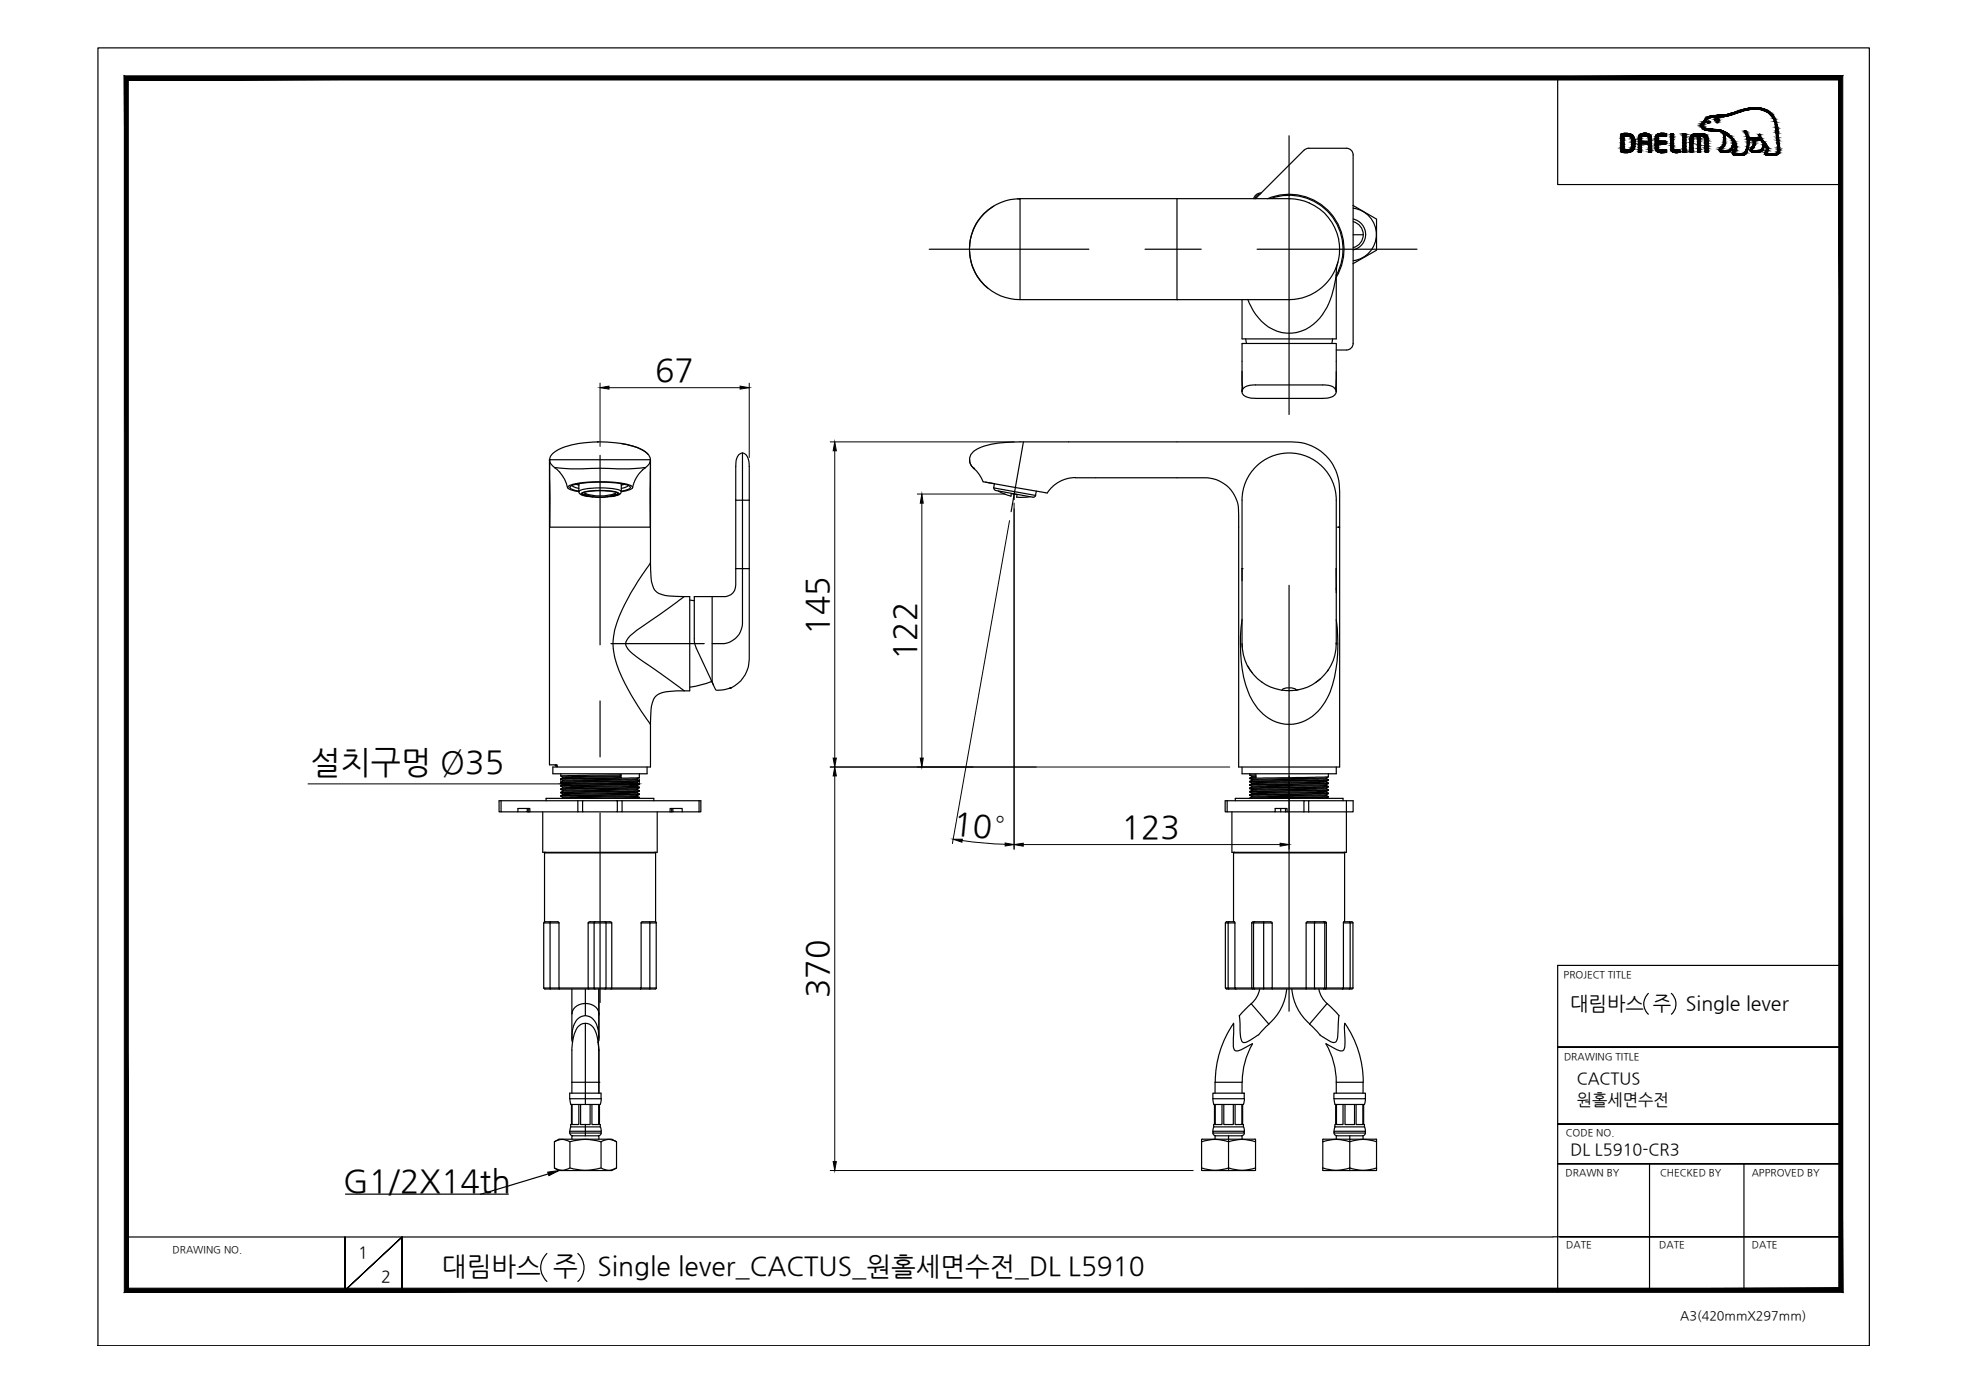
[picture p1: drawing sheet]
<svg xmlns="http://www.w3.org/2000/svg" width="420mm" height="297mm" viewBox="0 0 420 297" stroke-linecap="round" stroke-linejoin="round" font-family="sans-serif">
<defs><g id="words">
<g font-size="6.8">
<text x="139.8" y="81.4">67</text>
<text x="176.8" y="135.4" transform="rotate(-90 176.8 135.4)">145</text>
<text x="195.4" y="140.9" transform="rotate(-90 195.4 140.9)">122</text>
<text x="66.3" y="165">설치구멍 Ø35</text>
<text x="203.3" y="177.9" transform="rotate(6 203.3 177.9)">10°</text>
<text x="239.3" y="178.9">123</text>
<text x="176.8" y="213" transform="rotate(-90 176.8 213)">370</text>
<text x="73.2" y="254.3">G1/2X14th</text>
</g>
<g font-size="5.6">
<text x="94.3" y="272.2">대림바스 주</text>
<text x="127.5" y="272.2">Single lever_CACTUS_원홀세면수전_DL L5910</text>
</g>
<g font-size="4.2">
<text x="335.1" y="215.4">대림바스 주</text>
<text x="359.8" y="215.4">Single lever</text>
</g>
<g font-size="3.5">
<text x="336.5" y="231.4">CACTUS</text>
<text x="336.5" y="235.8">원홀세면수전</text>
<text x="335.1" y="246.4">DL L5910-CR3</text>
<text x="76.4" y="268.5">1</text>
<text x="81.3" y="273.6">2</text>
</g>
<text font-size="2.7" x="358.5" y="281.6">A3(420mmX297mm)</text>
<g font-size="2.1">
<text x="333.7" y="208.6">PROJECT TITLE</text>
<text x="333.7" y="226.2">DRAWING TITLE</text>
<text x="334.1" y="242.4">CODE NO.</text>
<text x="334.1" y="251">DRAWN BY</text>
<text x="354.2" y="251">CHECKED BY</text>
<text x="373.8" y="251">APPROVED BY</text>
<text x="36.8" y="267.4">DRAWING NO.</text>
<text x="334.2" y="266.4">DATE</text>
<text x="354.1" y="266.4">DATE</text>
<text x="373.8" y="266.4">DATE</text>
</g>
</g></defs>
<!-- layer: 0 -->
<g fill="#000" stroke="#000" stroke-width=".21">
<path d="M128 82.7l1.9-.3v.6zM157.9 82.4l2 .3-2 .3zM178.1 94.3l.4 1.9h-.7zM196.7 105.4l.3 2h-.6zM119.7 167.3l1.9-.3v.6zM134.5 167l1.9 .3-1.9 .3zM178.1 163.7l.4 1.9h-.7zM177.8 161.8h.7l-.4 1.9zM196.4 161.8h.6l-.3 1.9zM203.4 179.1h1.9v.6zM214.5 179.9l1.9 .3-1.9 .3zM216.4 180.2l1.9-.3v.7z"/>
<path d="M273.2 179.9l1.9 .3-1.9 .4zM116.9 250.1l2.4-.3-2.2 1.1zM177.8 247.9h.7l-.4 1.9z"/>
<path d="M27.4 274.9l-.9 .9 365.9-.9zM26.5 275.8l365.9-.9 .8 .9zM392.4 17.1v257.8l.8 .9zM393.2 16.2v259.6l-.8-258.7zM27.4 17.1h365l.8-.9zM26.5 16.2h366.7l-365.8 .9zM26.5 16.2l.9 258.7v-257.8zM26.5 16.2l.9 258.7-.9 .9z"/>
</g>
<g fill="none" stroke="#000" stroke-width=".25">
<path d="M20.9 10.2h378v277h-378zM332.4 16.6v22.8h60.4M368.5 32.5h.1M351.7 212a3 3 0 0 0 0 4.4M356.6 212a3 3 0 0 1 0 4.4M392.8 206h-60.4v69.7M332.4 223.4h60.4h-60.4M332.4 239.9h60.4h-60.4M73.7 254.8h34.8M117 250.5l-14.5 4.3M332.4 248.3h60.4h-60.4M352 248.3v27"/>
<path d="M372.1 248.3v27M27 264h304.4M73.6 264v11.4l12.2-11.4-12.2 11.4zM85.8 275.4v-11.4v11.4M116.7 267.5a4 4 0 0 0 0 5.9M123.3 267.5a4 4 0 0 1 0 5.9M331.4 263.9h61.4h-59.9M341 275.3h51.8"/>
</g>
<g fill="none" stroke="#000" stroke-width=".21">
<path d="M128 81.8v13.5M129.9 82.7h28M159.9 81.8v15.8M177.2 94.3h39.2M178.1 96.2v65.6M195.7 105.4h18.8M196.7 107.4v54.4M215.4 111.1l-12.2 68.9M216.4 107.4v73.8M119.7 166.3v1h-54M121.6 167.3h12.9M136.4 166.3v1"/>
<path d="M177.2 163.7h85.2M178.1 165.6v82.3M205.3 179.4l4.6 .5 4.6 .3M275.1 165.6v15.6M218.3 180.2h54.9M177.2 249.8h77.4"/>
</g>
<!-- layer: 1 -->
<g fill="none" stroke="#000" stroke-width=".25">
<path d="M275.1 29v59.4M198.3 53.2h34.1M206.9 53.7a10.4 10.4 0 0 0 3.9 7.8M210 45.6a10.3 10.3 0 0 1 7.7-3.1v21.4a10.7 10.7 0 0 1-10-6.6 10.7 10.7 0 0 1 2.3-11.7zM212 44a10.3 10.3 0 0 0-5.1 8.6M217.1 42.4l.6 .1M217.7 42.4h33.4M244.3 53.2h12M251.1 42.4v21.5M251.1 42.4h24M267.9 42.4l10.6-10.5 .8-.3h8a1.42 1.42 0 0 1 1.4 1.5v40.2a1.42 1.42 0 0 1-1.4 1.4h-2.2M268.3 53.2h34.1"/>
<path d="M268.9 41.4a1.42 1.42 0 0 0-1.1 1M269.1 41.2a1.67 1.67 0 0 0-1.6 1.2M270.5 42.4a11.7 11.7 0 0 1 13.4 3.1 11.7 11.7 0 0 1 1.2 13.7M271.2 42.3a11.5 11.5 0 0 1 12.6 3.4 11.5 11.5 0 0 1 1.3 13M275.1 42.4h.1M275.1 42.4a10.8 10.8 0 0 1 10.7 11.6 10.8 10.8 0 0 1-12.3 9.9h-22.4M285.5 55.9l-.3 1.4-.1 1.4M288.7 43.8l5 3v6.6l-5 2.9M288.7 50.1h2.2M288.8 47.3a2.86 2.86 0 0 1 2.1 2.8 2.86 2.86 0 0 1-2.1 2.7M288.8 44.4a5.7 5.7 0 0 1 4.9 5.6 5.7 5.7 0 0 1-4.9 5.6M288.8 46.7a3.4 3.4 0 0 1 2.6 3.3 3.4 3.4 0 0 1-2.6 3.3"/>
<path d="M217.7 63.9h33.4M251.1 63.9h.1M265 73.4h20.1M265 73.4v10.1M265 79.3l.2 3.3-.2 .9M265.8 72.3l.2 1M266.3 63.9a10.2 10.2 0 0 0 8.2 7.2 9.6 9.6 0 0 0 9-6.3 26 26 0 0 0 1.6-6v-.2v13.7h-20.1v-8.4M275.1 63.9h.1M284.4 72.3l-.2 1M285.1 73.4v10.1M285.1 79.3l-.1 3.3 .1 1M117.2 98.1h.1"/>
<path d="M117.2 98.2v14.3h21.6v-14.3M117.2 98.1h21.6v14.4M117.2 98.1l.1 14.4M117.9 96.8l.6-.5a18 18 0 0 1 9.5-2h1.5a16.9 16.9 0 0 1 8.1 2 1.84 1.84 0 0 1 1.2 1.8 1.84 1.84 0 0 1-1.2 1.7l-3.3 .2-6.3-.1-6.3 .1-3.4-.2a1.76 1.76 0 0 1-.6-2.7zM118.3 99.8a7.2 7.2 0 0 1 2.8 4.3M127.5 94.3h.1M128 97.2v40.4M132.7 94.7l1.8 .4a7.5 7.5 0 0 1 3.8 1.9M137.7 99.8l-.6 .5M158.4 96.7v24.6h-1.4M206.9 98.1a2.35 2.35 0 0 0 1 2M207.8 99.9h.1"/>
<path d="M218.4 94.3l-2.6 14.9M265.4 82.8l.8-.4 1.3-.3h14.8a2.5 2.5 0 0 1 2.8 1.5 2.11 2.11 0 0 1-2.5 1.4h-14.7a2.94 2.94 0 0 1-2.9-1.2v-.5zM117.2 112.5v50.7h1.7v.5h19.9v-9.1M122.1 103.6a2.03 2.03 0 0 0 1.4 .6M122.8 103.3l.7 .2M123.3 103.2l.2 .1M123.5 103.2v1.7a1.34 1.34 0 0 0 1.4 .9l1.6 .3M123.5 104.8l-.6-.1a1.49 1.49 0 0 1-1.3-.7 2.09 2.09 0 0 1 1.7-.8 26.4 26.4 0 0 1 10.9 .4l.3 .5a2.72 2.72 0 0 1-1.9 .7M124.3 105.3l.3 .2M124.8 105.3l-.1 .1a9 9 0 0 0 6.6 .2M124.8 105.3a10 10 0 0 0 6.5 0M125.1 105.4l-.3 .1"/>
<path d="M129.5 106a4.9 4.9 0 0 0 2.6-.6 5.3 5.3 0 0 0-3.5-.7h-1.2a5.9 5.9 0 0 0-3.4 .7l.7 .4 1.9 .2M130 105.9l1.6-.3 .3-.2a4.5 4.5 0 0 0-3-.7l-3.2 .1a1.84 1.84 0 0 0-1.5 .6l.4 .2 1.5 .3M131 105.4l.3 .1M131.3 105.3v.3M131.9 105.3a9.4 9.4 0 0 1-7.3 .2M132.5 104.9v.2a2.7 2.7 0 0 1-2.2 .9M132.6 103.2v1.7l1.4-.3a.96 .96 0 0 0 1-.7 8.6 8.6 0 0 0-4.9-1l-.8-.1a24.4 24.4 0 0 0-7.7 .8l-.4 .3a.97 .97 0 0 0 1 .7l1.4 .3M132.6 104.9a5.2 5.2 0 0 0-3.5-.8l-3.9 .2a2.15 2.15 0 0 0-1.6 .6M132.9 103.2l-.3 .1M133.3 103.3l-.7 .2M134 103.6a2.03 2.03 0 0 1-1.4 .6M137.1 100.3a6.8 6.8 0 0 0-2.1 3.8"/>
<path d="M138.8 112.5v7.7M157 106.7h2.9M212.1 104.1v.2l.4 .4 7.9 1.4h.3l.3-.4M212.2 103.2l-.2 .9 9 1.6 .1-.9M213.1 104.8l2.6 1.1M215.8 105.3l-.1 .6M215.8 105.3l1.2 .2M217 105.6v.5l2.8-.1M229.5 102h26.8a7.3 7.3 0 0 1 8 7.9v2.6M229.5 101.9a7.2 7.2 0 0 0-6 3.3l-13.7-2.4a8.6 8.6 0 0 0-2.4-3.3 2.42 2.42 0 0 1 1.2-3.7 17.5 17.5 0 0 1 7.5-1.5h59.3a10.1 10.1 0 0 1 10.5 10.6v7.6M264.3 112.5v51.2h21.6v-51.2M265 106.7a10.1 10.1 0 0 1 10.1-10 10.1 10.1 0 0 1 10 10"/>
<path d="M265 106.7v17.2M285.1 106.7v30.6M285.4 112.5h.4h-.1M130.4 137.3h19.9M138.8 120.1a72.8 72.8 0 0 0-6.7 11.5 13.4 13.4 0 0 0 0 11.5 65.5 65.5 0 0 0 6.7 11.5M138.8 120.1a14 14 0 0 0 .7 5.4l.2 .4a3.8 3.8 0 0 0 3.2 1.3l3.1 .1M146 127.3l-10.1 7.2a6 6 0 0 0-2.4 2.5 2.57 2.57 0 0 0 1.4 2.5l11.1 7.9M146 127.3h1.2v20.1h-1.2M147.2 128l1 .2M152 127.3h-3.8v10l3.8 8.3M152 127.3v18.3M157 121.3l.1-23.1a1.5 1.5 0 0 1 1.6-1.5 2.58 2.58 0 0 1 1.2 2.8v21.8"/>
<path d="M157 121.3v.6a9.4 9.4 0 0 1-.3 4.1 2.41 2.41 0 0 1-2.4 1.3h-2.3M159.9 121.3h-1.5v10.3a5 5 0 0 1-2.6 5.4l-1.3 .3h-2.5M159.9 121.3v18.5a6.9 6.9 0 0 1-3.9 7M265 137.3l.1 .8M265 132.2a31.9 31.9 0 0 0 1.6 16.2 9.8 9.8 0 0 0 8.5 6.2 9.3 9.3 0 0 0 8-5.4 25.8 25.8 0 0 0 2.3-13.4l-.3-3.5M265 121.3v14.5a10.2 10.2 0 0 0 8.6 11.5v-.1a2.91 2.91 0 0 1 2.9 0v.1a10.1 10.1 0 0 0 8.6-10M265 121.3h.1M275.1 124.9v90.9M285.1 121.3v5.2M285.1 137.2v.3M285.1 137.3h.1M285.1 125.5v.4"/>
<path d="M128 149.6v11.9M146 147.4h-1.6a8.1 8.1 0 0 0-4.2 .9 3.8 3.8 0 0 0-1.3 3.1l-.1 3.2M151.8 145.3v.1M151.9 145.4l-2 .7-2.7 .5M152 145.6l.7 1.6a6.6 6.6 0 0 0 3.3-.4l-.4 .1M152 145.6l.3 .6M266.3 142.1l.9 1.5M277 147.2l-1.5 .2-1.9-.1M281.8 144.8l-1.1 .9M283.5 142.9l-.3 .3M106.9 170.9v2.3h3.6v-.7h2.6v.7M112.5 172.5v.7h-2"/>
<path d="M112.5 173.2h10.8M112.7 172.5v.7M115.8 173.2v8.7h24.4v-8.7M116.5 170.9v-.5h23v.5M118.5 163.2l.1 .3h.3M118.5 163.3h.4M118.9 163.7h-.9v1.4h20.1v-1.4M119.7 165.1v.5M119.7 166.2v.1M119.7 166.9v.1M119.7 167.7h.1M119.7 168.4v.1"/>
<path d="M119.7 169.1v.1M119.7 169.8v.1M119.7 165.6l.3 .2M119.7 166.3l.3 .2M119.7 167l.3 .2M119.7 167.7l.3 .3M119.7 168.5l.3 .2M119.7 169.2l.3 .2M119.7 169.9l.3 .2M120 165.8v.2M120 166.5v.2M120 167.2v.2"/>
<path d="M120 168v.1M120 168.7v.1M120 169.4v.2M120 170.1v.2M120 166l-.3 .2M120 166.7l-.3 .2M120 167.4l-.3 .3M120 168.1l-.3 .3M120 168.8l-.3 .3M120 169.6l-.3 .2M120 170.3l-.1 .1M123.3 170.9v2.3h1"/>
<path d="M124.3 170.9h-17.8v2.3h.4M124.3 170.9h7.4v2.3h-7.4zM128 173.5v40.4M131.7 170.9h17.8v2.3h-.3M132.3 165.7l-12.3 .3M132.3 165.6l-12.3 .2M132.3 165.6v.1M132.3 165.7l.2 .3M132.5 166l-12.8 .2M132.5 165.3l-12.8 .3M132.5 165.3v.7M132.5 165.3l-.2 .3"/>
<path d="M132.7 170.9v2.3h-1M132.7 173.2h10.9M136 169.9l-16 .4M136 169.2l-16 .4M136 168.5l-16 .3M136 167.8l-16 .3M136 167.1l-16 .3M136 166.3l-16 .4M136 166.2l-16 .3M136 166.9l-16 .3M136 167.6l-16 .4M136 168.3l-16 .4"/>
<path d="M136 169.1l-16 .3M136 169.8l-16 .3M136 166.2v.1M136 166.9v.2M136 167.6v.2M136 168.3v.2M136 169.1v.1M136 169.8v.1M136 169.9l.4 .3M136 169.2l.4 .2M136 168.5l.4 .2M136 167.8l.4 .2"/>
<path d="M136 167.1l.4 .2M136 166.3l.4 .3M136.4 166.6l-16.7 .3M136.4 167.3l-16.7 .4M136.4 168l-16.7 .4M136.4 168.7l-16.7 .4M136.4 169.4l-16.7 .4M136.4 170.2l-11.7 .2M136.4 170.2l-5 .2M136.4 169.5l-16.7 .4M136.4 168.8l-16.7 .4M136.4 168.1l-16.7 .4"/>
<path d="M136.4 167.3v.1h-.7l-16 .3M136.4 166.7l-16.7 .3M136.4 166l-16.7 .3M136.4 165.1v.9M136.4 166.6v.1M136.4 168v.1M136.4 168.7v.1M136.4 169.4v.1M136.4 170.2h.1M136.4 170.2l-.2 .2M136.4 169.5l-.4 .3M136.4 168.8l-.4 .3"/>
<path d="M136.4 168.1l-.4 .2M136.4 167.4l-.4 .2M136.4 166.7l-.4 .2M136.4 166l-.4 .2M143.3 172.5v.7M143.6 172.5v.7h2M149.2 170.9v2.3h-3.6v-.7h-2.6v.7M261.9 170.9v2.3h10.2v-.7h2.5v.7M262.9 173.2v8.7h24.4v-8.7h-9.1M263.6 170.9v-.5h23v.5M265 163.7v1.4h20.1v-1.4M266.7 165.4l1.3-.1v.7h-1.3"/>
<path d="M266.7 165.1v.3M266.7 166v.1M266.7 167.4l.4 .4M266.7 168.2v.1M266.7 168.9v.1M266.7 169.6v.1M266.7 170.3v.1M266.7 165.4l.4 .2M266.7 166.1l.4 .2M266.7 166.8l.4 .3M266.7 168.3l.4 .2M266.7 169l.4 .2"/>
<path d="M266.7 169.7l.4 .2M266.7 167.6h.1M267.1 165.6v.2M267.1 166.3v.2M267.1 167.1v.1M267.1 167.8v.2M267.1 168.5v.2M267.1 169.2v.2M267.1 169.9v.2M267.1 165.8l-.4 .2M267.1 166.5l-.4 .2M267.1 167.2l-.4 .2"/>
<path d="M267.1 168l-.4 .2M267.1 168.7l-.4 .2M267.1 169.4l-.4 .2M267.1 170.1l-.4 .2M268 165.6h-.9M268 165.7l-.9 .1M272.1 173.2h2.2M273.3 172.5v.7M274.3 173.2h3.9M274.3 172.5v.7M278.2 170.9h-16.8v2.3h.5M279.3 170.9h-1.1v2.3"/>
<path d="M283.1 166l-16 .3M283.1 166.7l-16 .4M283.1 167.4l-16 .4M283.1 168.2l-16 .3M283.1 169.8v-.2l-16 .3M283.1 170.3l-2.2 .1M283.1 169.8l-16 .3M283.1 169.1l-16 .3M283.1 168.3l-16 .4M283.1 167.6l-16 .4M283.1 166.9l-16 .3M283.1 166.2l-16 .3"/>
<path d="M283.1 166v.2M283.1 166.7v.2M283.1 167.4v.2M283.1 168.2v.1M283.1 168.8v.3M283.1 170.3v.1M283.1 169.8l.3 .2M283.1 169.1l.3 .2M283.1 168.3l.3 .2M283.1 167.6l.3 .2M283.1 166.9l.3 .2M283.1 166.2l.3 .2"/>
<path d="M283.4 168.6a5.2 5.2 0 0 1-2.8 .4l-13.5 .2M283.4 170.1l-16 .3M283.4 169.3l-16.7 .4M283.4 168.6l-16.7 .4M283.4 167.9l-16.7 .4M283.4 167.2l-16.7 .4M283.4 166.5l-16.7 .3M283.4 165.7l-16.7 .4M283.4 166.4l-16.1 .3h-.6v.1M283.4 167.1l-16.7 .3M283.4 167.8l-16.7 .4M283.4 168.5l-16.7 .4"/>
<path d="M283.4 169.3l-16.7 .3M283.4 170l-16.7 .3M283.4 165.1v.6M283.4 166.4v.1M283.4 167.1v.1M283.4 167.8v.1M283.4 168.5v.1M283.4 169.3h.1M283.4 170v.1M283.4 170.1l-.3 .2M283.4 169.3l-.3 .3M283.4 167.9l-.3 .3"/>
<path d="M283.4 167.2l-.3 .2M283.4 166.5l-.3 .2M283.4 165.7l-.3 .3M287.3 170.9v2.3h1.4v-2.3h-9.4v2.3M116.1 196.9l.2-.2h2.7l.3 .2M116.2 196.7v-14.7h23.7v14.7M116.3 181.8l-.1 .2M117.4 196.9v14.1M117.4 196.7v.2M119.3 196.9v13.9h6.2l.1 .2M119.3 196.9h-3.3v13.9h3.3l.1 .2M125.5 196.9l.4-.2h4.3l.3 .2"/>
<path d="M126.8 196.9h-1.3v13.9h1.3M126.8 196.9h2.5M126.8 196.9v13.9M127 196.7l-.2 .2M129.1 196.7l.2 .2M129.3 196.9h1.2v13.9h-1.2l-.2 .2M129.3 196.9v13.9h-2.5M136.8 196.9v13.9h-6.3l-.1 .2M136.8 196.9h3.2v13.9h-3.2l-.1 .2M138.6 196.7l.1 .2M138.7 196.9v13.9M139.7 181.8l.2 .2"/>
<path d="M140.1 196.9l-.3-.2h-2.7l-.3 .2M261.7 196.7h1.7l.1 .2M261.8 196.7l-.3 .2M262.1 196.9v13.9l.1 .2M262.2 196.7l-.1 .2M263.2 196.7v-14.7h23.7v14.7M263.4 181.8l-.1 .2M263.5 196.9v13.9h3.6v-13.9M263.5 196.9h-2v13.9M267.1 196.9l.3-.2h3.7l.4 .2M267.1 196.9h2.5M267.5 196.9v13.9h2.1v-13.9"/>
<path d="M267.7 196.7l-.2 .2M269.6 196.7l.1 .2M269.6 196.9h1.9v13.9h-1.9v.2M278.7 196.9l.3-.2h3.8l.2 .2M280.5 196.9h-1.8v13.9h1.8M280.5 196.9h2.2v13.9h-2.2zM280.6 196.7l-.1 .2M282.5 196.7l.2 .2M282.7 196.9h.3M283 196.9v13.9h3.7v-13.9M286.7 196.9h2v13.9M286.8 181.8l.2 .2"/>
<path d="M288 196.7l.1 .2M288.1 196.9v13.9l-.1 .2M288.7 196.9l-.2-.2h-1.7l-.1 .2M116.1 210.8l.2 .2h23.5l.3-.2M122 211l.1 10.9 .1 .4M122.1 216.3a2.85 2.85 0 0 1 4.1-1.9 2.27 2.27 0 0 1 1.6 1.9M124.9 218.4v12.5h-2.9M124.9 211v5.7M126.8 210.8l.2 .2M127.8 211v11l-.2 .4M127.8 216.3v.3M138.7 210.8l-.1 .2"/>
<path d="M261.5 210.8h2l.2 .2M261.5 210.8l.3 .2M263.2 218.4v3.4a2.85 2.85 0 0 0 .4 2.4 5 5 0 0 0 3-1.2l.6-.3M263.2 218.4a22.1 22.1 0 0 0-3.9 12.5M264.4 216.7l.3 4.7 .3 .9 .5 .2a8.7 8.7 0 0 0 3-1.6v-.1M264.5 216.7l2.5-2.5 3.7 4.3M267.7 211l-.2-.2h-.4l.2 .2M268.8 211.1l-.6 1.7-1.2 1.4M270.8 218.5l-2.2 2.3M271.5 211v-.2h7.2v.2M274.6 211a11.1 11.1 0 0 1-3.9 7.5M275.7 211a11.1 11.1 0 0 0 3.8 7.5"/>
<path d="M279.4 218.5l2.3 2.3M280.5 210.8l.1 .2M281.4 211.1l.6 1.7 1.2 1.4M282.5 211l.2-.2h.3l-.2 .2M283.2 214.2l-3.8 4.3M283.2 214.2l2.5 2.5M285.7 216.7l-.3 4.6a.93 .93 0 0 1-.3 1 .93 .93 0 0 1-1.1 0l-2.4-1.5M288.7 210.8l-.2 .2h-26.8M288.7 210.8h-2l-.2 .2M121.6 234.4l.2 1.2M121.8 235.7h3.1M121.9 235.7v4.3h-.1v.5h3.1v-.5h1v-4.3"/>
<path d="M122.1 235.7v4.3h1.4v-4.3M122.2 222.4a6 6 0 0 1 1.1-5 2.48 2.48 0 0 1 4.1 1.6l.3 1.7 .1 .9-.2 .8M123.9 235.7v4.3h1M124.9 233.3h3.4v1.2h-3.4zM126.3 235.7v4.3h1.4v-4.3M127.7 222.4l.1 1.7M127.8 230.9h.1M127.8 230.9h-2.9v2.4h-3.3v1.2h3.3v1.2h3.2M127.8 224v9.3v-9.2M127.8 224.1l-.1-.9a6.2 6.2 0 0 0-1.6-4.4 2.09 2.09 0 0 0-3.2 1.1l-.6 1.6-.3 2.2v9.6M127.9 235.7v4.3h.2v.5h-3.2v.9h3.4v.4h-6.7v-.4h3.3v1M128.3 234.4l-.2 1.2"/>
<path d="M258.8 233.3h6.7v1.2h-6.7zM258.8 234.4l.2 1.2M259 235.7h6.3M259.2 235.7v4.3h-.2v.5h6.3v-.5h-.1v-4.3M259.3 233.3v-2.4h5.7v2.4M259.3 235.7v4.3h1.5v-4.3M261.1 235.7v4.3h2.1v-4.3M263.6 235.7v4.3h1.4v-4.3M265.5 234.4l-.1 1.2M267.3 222.7a16.3 16.3 0 0 0-2.2 8.2M284.6 233.3h6.8v1.2h-6.8zM284.7 234.4l.2 1.2"/>
<path d="M284.8 235.7h6.4M285 235.7v4.3h-.2v.5h6.4v-.5h-.2v-4.3M285.1 230.9h5.8v2.4M285.1 230.9a16.3 16.3 0 0 0-2.2-8.2l1.1 .6a4 4 0 0 0 2.5 .9 1.72 1.72 0 0 0 .5-1.6v-4.2a21.9 21.9 0 0 1 3.9 12.5M285.1 230.9v2.4M285.2 235.7v4.3h1.4v-4.3M287 235.7v4.3h2v-4.3M289.4 235.7v4.3h1.4v-4.3M291.4 234.4l-.2 1.2M118.3 243.6l1-.5h11.2l1.1 .5M118.3 249.2l1 .6h11.2l1.1-.6M118.3 243.6a2.94 2.94 0 0 1 3.3 0 11.1 11.1 0 0 1 6.7 0"/>
<path d="M118.3 249.2a2.94 2.94 0 0 0 3.3 0 11.1 11.1 0 0 0 6.7 0 2.94 2.94 0 0 0 3.3 0M118.3 243.6v5.6M121.6 241.8l.3 .5h.3M121.6 243.6v5.6M121.8 240.4l-.2 1M122 243.1v-.7h5.8v.7M128.1 240.4l.2 1M128.3 243.6a2.94 2.94 0 0 1 3.3 0M128.3 243.6v5.6M128.3 241.8l-.3 .5h-.3M131.6 243.6v5.6M256.4 249.2v.5l.1 .1h5.7"/>
<path d="M256.4 249.2a8.4 8.4 0 0 0 5.8 0M256.4 243.6v5.6M258.8 241.4h6.7v.4h-6.7zM258.8 241.8l.3 .5h.3M259 240.4l-.2 1M259.3 243.1v-.7h5.7v.7M262.2 249.2v.6h5.6l.1-.1v-.5M262.2 242.4v.7h5.6h.1v.5M262.2 249.2a8.4 8.4 0 0 0 5.7 0M265.4 240.4l.1 1M265.5 241.8l-.2 .5h-.3M267.9 243.6a8.4 8.4 0 0 0-5.7 0 8.4 8.4 0 0 0-5.8 0v-.5h.1h5.7v6.1"/>
<path d="M267.9 243.6v5.6M282.3 249.2v.6h5.7M282.3 249.2a8.4 8.4 0 0 0 5.7 0M282.3 243.6a8.4 8.4 0 0 1 5.7 0 8.3 8.3 0 0 1 5.7 0M282.3 243.6v5.6M284.6 241.4h6.8v.4h-6.8zM284.7 241.8l.3 .5h.2M284.9 240.4l-.2 1M285.1 243.1v-.7h5.8v.7M288 249.2v.6h5.7v-.6M288 242.4v.7h-5.7v.5M288 249.2a8.3 8.3 0 0 0 5.7 0"/>
<path d="M291.2 240.4l.2 1M291.4 241.8l-.3 .5h-.3M293.7 243.6v-.5h-5.7v6.1M293.7 243.6v5.6"/>
</g>
<path d="M216.4 105.4v1.2" fill="none" stroke="#000" stroke-width=".25"/>
<g fill="#000" stroke="#000" stroke-width=".21">
<path d="M346.3 32.5h1.2zM346.5 28.5h.9zM347.2 32h1.3zM347.7 29.1h.9zM351.2 29h1.1zM353.7 32.4h1.9zM354.4 32.6h.3zM354.4 28.5h.4zM354.6 29.1h1zM354.9 29.1h.7zM357.4 32.6h.6zM362.2 28.5h.8z"/>
<path d="M363.9 25.4h.4zM364.3 25.9h.6zM364.7 27.9h2.7zM364.4 25.9h.3zM365.8 24.7h3.2zM365.9 25.6h.2zM366.4 24.6h2.6zM366.3 25.2h.2zM366.8 24.6h2.2zM374.2 23h.8zM375 29.8h.6zM375.4 29.5h.4z"/>
<path d="M375.4 28.7h.2zM375.6 29.8h.5z"/>
<path d="M345.9 29h1.3zM345.9 29h1.3z"/>
<path d="M346.3 32.5l1.1 .1zM346.5 32.6h.9z"/>
<path d="M345.9 29.1h.6zM345.9 29.1h.6z"/>
<path d="M345.9 29.1l.6 .2v-.2zM345.9 29.1l.6 .2h-.6z"/>
<path d="M345.9 29.3h.6zM345.9 29.3h.6z"/>
<path d="M345.9 29.3l.6 .3v-.3zM345.9 29.3l.6 .3h-.6z"/>
<path d="M345.9 29.6l.6 .3v-.3zM345.9 29.6l.6 .3h-.6z"/>
<path d="M345.9 29.9l.6 .1v-.1zM345.9 29.9l.6 .1h-.6z"/>
<path d="M345.9 30l.6 .5v-.5zM345.9 30l.6 .5h-.6z"/>
<path d="M345.9 30.5l.6 .3v-.3zM345.9 30.5l.6 .3h-.6z"/>
<path d="M345.9 30.8l.6 .4v-.4zM345.9 30.8l.6 .4h-.6z"/>
<path d="M345.9 31.2h.6zM345.9 31.2h.6z"/>
<path d="M345.9 31.2l.6 .4v-.4zM345.9 31.2l.6 .4h-.6z"/>
<path d="M345.9 31.6l.6 .2v-.2zM345.9 31.6l.6 .2h-.6z"/>
<path d="M345.9 31.8h.6zM345.9 31.8h.6z"/>
<path d="M345.9 31.8l.6 .2v-.2zM345.9 31.8l.6 .2h-.6zM345.9 32h.6zM345.9 32h.6z"/>
<path d="M345.9 32h.6zM345.9 32h.6z"/>
<path d="M345.9 32h.7zM345.9 32h.7z"/>
<path d="M345.9 29h.9zM345.9 29h1.2z"/>
<path d="M345.9 29h.9zM345.9 29l.6 .1zM345.9 29.1h.6zM345.9 29.1h.6z"/>
<path d="M345.9 32h1zM345.9 32h1z"/>
<path d="M345.9 32h1.1zM345.9 32h1.1z"/>
<path d="M345.9 29h1.2zM345.9 29h1.3z"/>
<path d="M345.9 32h1.2zM345.9 32h1.2z"/>
<path d="M347.2 29h1.3zM347.2 29h1.3z"/>
<path d="M345.9 32h1.3zM345.9 32h1.3z"/>
<path d="M346.5 28.5h1zM346.3 28.5h1.2z"/>
<path d="M346.3 28.5h1.3zM346.2 28.5h1.4z"/>
<path d="M346.2 28.5h1.5zM346.1 28.5h1.6z"/>
<path d="M346.2 32.5h1.4zM346.2 32.5h1.3z"/>
<path d="M346.1 28.5l1.8 .1zM345.9 28.6h2z"/>
<path d="M346.1 32.5h1.6zM346.1 32.5h1.5z"/>
<path d="M345.9 32.4h2zM345.9 32.4h2z"/>
<path d="M345.9 32.4h2zM345.9 32.4l1.8 .1z"/>
<path d="M345.9 28.6h2zM345.9 28.6h2z"/>
<path d="M345.9 28.6l2.3 .1-.3-.1zM345.9 28.6l2.3 .1h-2.3z"/>
<path d="M345.9 32.3h2.3zM345.9 32.3h2.3z"/>
<path d="M345.9 32.3l2 .1 .3-.1zM345.9 32.3l2 .1h-2z"/>
<path d="M345.9 28.7h2.3zM345.9 28.7h2.3z"/>
<path d="M345.9 28.7l2.4 .1zM345.9 28.7l2.4 .1z"/>
<path d="M345.9 28.8l2.5 .1-.1-.1zM345.9 28.8l2.5 .1h-2.5z"/>
<path d="M345.9 32.3h2.4zM345.9 32.3h2.3z"/>
<path d="M345.9 32.1h2.5zM345.9 32.1h2.5z"/>
<path d="M345.9 32.1l2.4 .2 .1-.2zM345.9 32.1l2.4 .2h-2.4z"/>
<path d="M345.9 28.9h2.5zM345.9 28.9h2.5z"/>
<path d="M345.9 28.9l2.6 .1-.1-.1zM345.9 28.9l2.6 .1h-2.6z"/>
<path d="M347.2 29h1.3zM347.2 29h1.3z"/>
<path d="M347.2 29h1.4zM347.2 29h1.4z"/>
<path d="M347.3 32h1.2zM347.2 32h1.3zM347.2 32h1.3z"/>
<path d="M345.9 32l2.5 .1 .1-.1zM345.9 32l2.5 .1h-2.5z"/>
<path d="M347.4 29l1.2 .1v-.1zM347.4 29l1.2 .1zM347.7 29.1h.9z"/>
<path d="M347.8 29.1l.9 .2-.1-.2zM347.8 29.1l.9 .2h-.7z"/>
<path d="M347.7 31.9h.9zM347.6 31.9h1z"/>
<path d="M347.6 31.9h1zM347.3 32h1.2z"/>
<path d="M348 29.3l.8 .1-.1-.1zM348 29.3l.8 .1h-.7z"/>
<path d="M347.9 31.8h.8zM347.7 31.9h.9z"/>
<path d="M348.1 29.4l.7 .2v-.2zM348.1 29.4l.7 .2h-.7z"/>
<path d="M348.1 29.6l.8 .2-.1-.2zM348.1 29.6l.8 .2h-.7z"/>
<path d="M348.1 31.6h.7zM348.1 31.6h.7z"/>
<path d="M348.1 31.6l.6 .2 .1-.2zM348.1 31.6l.6 .2h-.8z"/>
<path d="M348.2 29.8l.7 .1v-.1zM348.2 29.8l.7 .1h-.7z"/>
<path d="M348.2 29.9l.7 .2v-.2zM348.2 29.9l.7 .2h-.7z"/>
<path d="M348.2 30.1l.7 .1zM348.2 30.1l.7 .1zM348.2 30.2h.7zM348.2 30.2h.7zM348.2 30.2h.7zM348.2 30.2h.7zM348.2 30.2h.7zM348.2 30.2h.7z"/>
<path d="M348.2 30.2h.7zM348.2 30.2h.7z"/>
<path d="M348.2 30.2l.7 .1zM348.2 30.2l.7 .1z"/>
<path d="M348.2 30.3l.7 .2v-.2zM348.2 30.3l.7 .2h-.7z"/>
<path d="M348.2 30.5l.7 .2v-.2zM348.2 30.5l.7 .2h-.7z"/>
<path d="M348.2 30.7h.7zM348.2 30.7h.7z"/>
<path d="M348.2 30.7l.7 .1zM348.2 30.7l.7 .1z"/>
<path d="M348.2 30.8h.7zM348.2 30.8h.7z"/>
<path d="M348.2 30.8l.7 .1zM348.2 30.8l.7 .1z"/>
<path d="M348.2 30.9l.7 .4v-.4zM348.2 30.9l.7 .4h-.7zM348.2 31.3h.7zM348.2 31.3h.7z"/>
<path d="M348.2 31.3l.6 .3 .1-.3zM348.2 31.3l.6 .3h-.7z"/>
<path d="M349.6 29.6h.7zM349.6 29.6h.7zM349.6 29.6h.7zM349.6 29.6h.7z"/>
<path d="M349.7 32.5h.3zM349.7 32.5h.5z"/>
<path d="M349.7 32.5h.3zM349.7 32.5h.3z"/>
<path d="M349.7 32.5h.5zM349.7 32.5h.5z"/>
<path d="M349.6 32.4h.6zM349.6 32.4l.6 .1z"/>
<path d="M349.6 29.5l.7 .1zM349.6 29.5l.7 .1z"/>
<path d="M349.6 29.6h.7zM349.6 29.6h.7zM349.6 29.6h.7zM349.6 29.6h.7z"/>
<path d="M349.6 29.6h.7zM349.6 29.6h.7zM349.6 29.6h.7zM349.6 29.6h.7z"/>
<path d="M349.6 29.6l.7 .3v-.3zM349.6 29.6l.7 .3h-.7zM349.6 29.9h.7zM349.6 29.9h.7z"/>
<path d="M349.6 29.9l.7 .2v-.2zM349.6 29.9l.7 .2h-.7z"/>
<path d="M349.6 30.1l.7 .1zM349.6 30.1l.7 .1z"/>
<path d="M349.6 30.7l.7 .1zM349.6 30.7l.7 .1z"/>
<path d="M349.6 30.8l.7 .2v-.2zM349.6 30.8l.7 .2h-.7z"/>
<path d="M349.6 31l.7 .4v-.4zM349.6 31l.7 .4h-.7z"/>
<path d="M349.6 31.4l.7 .1zM349.6 31.4l.7 .1z"/>
<path d="M349.6 31.5l.7 .4v-.4zM349.6 31.5l.7 .4h-.7z"/>
<path d="M349.6 31.9h.7zM349.6 31.9h.7z"/>
<path d="M349.6 31.9l.7 .2v-.2zM349.6 31.9l.7 .2h-.7z"/>
<path d="M349.6 32.1l.7 .1zM349.6 32.1l.7 .1z"/>
<path d="M349.6 32.2l.7 .1zM349.6 32.2l.7 .1z"/>
<path d="M349.6 32.3h.7zM349.6 32.3h.7z"/>
<path d="M349.6 32.3l.7 .1zM349.6 32.3l.7 .1zM349.6 32.4h.7zM349.6 32.4h.7zM349.6 32.4h.7zM349.6 32.4h.7z"/>
<path d="M349.6 32.4h.7zM349.6 32.4h.6z"/>
<path d="M349.7 29.3l.6 .2v-.2zM349.7 29.3l.6 .2h-.7z"/>
<path d="M349.7 29.2l.6 .1v-.1zM349.7 29.2l.6 .1h-.6z"/>
<path d="M349.7 29.1h.7zM349.7 29.1l.6 .1z"/>
<path d="M349.7 29.1h.8zM349.7 29.1h.7z"/>
<path d="M349.7 29.1h.9zM349.7 29.1h.8z"/>
<path d="M349.7 29h1.1zM349.7 29l.9 .1z"/>
<path d="M350.8 28.5h.3zM350.8 28.5h.3z"/>
<path d="M350.8 28.5h.4zM350.8 28.5h.4z"/>
<path d="M350.8 28.5h.6zM350.6 28.5h.8z"/>
<path d="M350.6 28.5h.8zM350.6 28.5h.8z"/>
<path d="M350.6 28.5h1zM350.4 28.5h1.2z"/>
<path d="M350.4 28.5l1.4 .1zM350.2 28.6h1.6z"/>
<path d="M350.2 28.6l1.8 .1zM350 28.7h2z"/>
<path d="M351.8 29.6h.6zM351.8 29.6h.6z"/>
<path d="M350 28.7l2.1 .1zM349.9 28.8h2.2z"/>
<path d="M349.9 28.8l2.3 .1-.1-.1zM349.9 28.8l2.3 .1h-2.4z"/>
<path d="M349.8 28.9l2.5 .1zM349.8 28.9l2.5 .1h-2.6z"/>
<path d="M351.1 29h1.2zM351.1 29h1.2zM351.2 29h1.1z"/>
<path d="M351.3 29l1 .1zM351.3 29l1 .1z"/>
<path d="M351.5 29.1h.8zM351.5 29.1h.8z"/>
<path d="M351.6 29.1l.8 .2-.1-.2zM351.6 29.1l.8 .2h-.7z"/>
<path d="M351.8 32.5h.5zM351.8 32.5h.4z"/>
<path d="M351.7 29.3l.7 .1zM351.7 29.3l.7 .1z"/>
<path d="M351.7 29.4h.7zM351.7 29.4h.7z"/>
<path d="M351.7 29.4l.7 .2v-.2zM351.7 29.4l.7 .2h-.6zM351.8 29.6h.6zM351.8 29.6h.6z"/>
<path d="M351.8 32.4h.6zM351.8 32.4h.6z"/>
<path d="M351.8 32.4h.6zM351.8 32.4l.5 .1zM351.8 32.5h.5zM351.8 32.5h.5z"/>
<path d="M351.8 29.6h.6zM351.8 29.6h.6z"/>
<path d="M351.8 29.6l.6 .1zM351.8 29.6l.6 .1zM351.8 29.7h.6zM351.8 29.7h.6z"/>
<path d="M351.8 29.7l.6 .2v-.2zM351.8 29.7l.6 .2h-.6z"/>
<path d="M351.8 29.9h.6zM351.8 29.9h.6z"/>
<path d="M351.8 29.9l.6 .2v-.2zM351.8 29.9l.6 .2h-.6z"/>
<path d="M351.8 30.1l.6 .1zM351.8 30.1l.6 .1z"/>
<path d="M349.6 30.2h2.8zM349.6 30.2h2.8z"/>
<path d="M349.6 30.2h2.8zM349.6 30.2h2.8z"/>
<path d="M349.6 30.2l2.8 .4v-.4zM349.6 30.2l2.8 .4h-2.8z"/>
<path d="M349.6 30.6l2.8 .1zM349.6 30.6l2.8 .1z"/>
<path d="M351.8 30.7l.6 .1zM351.8 30.7l.6 .1z"/>
<path d="M351.8 30.8l.6 .1v-.1zM351.8 30.8l.6 .1h-.6z"/>
<path d="M351.8 30.9l.6 .2v-.2zM351.8 30.9l.6 .2h-.6zM351.8 31.1h.6zM351.8 31.1h.6z"/>
<path d="M351.8 31.1l.6 .5v-.5zM351.8 31.1l.6 .5h-.6z"/>
<path d="M351.8 31.6h.6zM351.8 31.6h.6z"/>
<path d="M351.8 31.6l.6 .3v-.3zM351.8 31.6l.6 .3h-.6z"/>
<path d="M351.8 31.9l.6 .2v-.2zM351.8 31.9l.6 .2h-.6z"/>
<path d="M351.8 32.1l.6 .1zM351.8 32.1l.6 .1z"/>
<path d="M351.8 32.2l.6 .1zM351.8 32.2l.6 .1z"/>
<path d="M351.8 32.3l.6 .1zM351.8 32.3l.6 .1zM351.8 32.4h.6zM351.8 32.4h.6z"/>
<path d="M351.8 32.4h.6zM351.8 32.4h.6z"/>
<path d="M353.3 29.1h1.1zM353.3 29.1h1.1z"/>
<path d="M353.2 29.4l.7 .1zM353.2 29.4l.7 .1z"/>
<path d="M353.2 29.5h.7zM353.2 29.5h.7zM353.2 29.5h.7zM353.2 29.5h.7z"/>
<path d="M353.2 29.5l.7 .1zM353.2 29.5l.7 .1z"/>
<path d="M353.2 29.6h.7zM353.2 29.6h.7z"/>
<path d="M353.2 29.6h.7zM353.2 29.6h.7z"/>
<path d="M353.2 29.6l.7 .3v-.3zM353.2 29.6l.7 .3h-.7z"/>
<path d="M353.2 29.9l.7 .1v-.1zM353.2 29.9l.7 .1h-.7z"/>
<path d="M353.2 30l.7 .1zM353.2 30l.7 .1z"/>
<path d="M353.2 30.1l.7 .1zM353.2 30.1l.7 .1z"/>
<path d="M353.2 30.7l.7 .1zM353.2 30.7l.7 .1z"/>
<path d="M353.2 30.8l.7 .2v-.2zM353.2 30.8l.7 .2h-.7z"/>
<path d="M353.2 31l.7 .1v-.1zM353.2 31l.7 .1h-.7z"/>
<path d="M353.2 31.1l.7 .2v-.2zM353.2 31.1l.7 .2h-.7z"/>
<path d="M353.2 31.3l.7 .1zM353.2 31.3l.7 .1z"/>
<path d="M353.2 31.4l.7 .1zM353.2 31.4l.7 .1z"/>
<path d="M353.2 31.5h.7zM353.2 31.5h.7zM353.2 31.5h.7zM353.2 31.5h.7z"/>
<path d="M353.2 31.5l.7 .1v-.1zM353.2 31.5l.7 .1h-.7z"/>
<path d="M353.2 31.6l.7 .2v-.2zM353.2 31.6l.7 .2h-.6z"/>
<path d="M353.3 29.2l.6 .2v-.2zM353.3 29.2l.6 .2h-.7z"/>
<path d="M353.3 31.8h.6zM353.3 31.8h.6z"/>
<path d="M353.3 31.8l.7 .1zM353.3 31.8l.7 .1z"/>
<path d="M353.3 29.1h.7zM353.3 29.1l.6 .1zM353.3 29.2h.6zM353.3 29.2h.6z"/>
<path d="M353.3 31.9l.8 .1zM353.3 31.9l.8 .1z"/>
<path d="M354 32.5h1.6zM354 32.5h1.6zM354 32.5h1.6zM354 32.5h1.6zM354 32.5h1.6z"/>
<path d="M353.3 29.1h.8zM353.3 29.1h1z"/>
<path d="M353.3 29.1h.8zM353.3 29.1h.7z"/>
<path d="M353.3 29.1h1zM353.3 29.1h1.1z"/>
<path d="M353.3 32h1.1zM353.3 32h1.1z"/>
<path d="M354.4 32.6h.2zM354.4 32.6h.2z"/>
<path d="M353.3 32h1.1zM353.3 32h1.1z"/>
<path d="M353.3 32h1.1zM353.3 32h1.1z"/>
<path d="M354.4 32.6h.3zM354.4 32.6h.4z"/>
<path d="M354.4 28.5h.8zM354.3 28.5h.9z"/>
<path d="M354.3 28.5h1.2zM354.1 28.5h1.4z"/>
<path d="M354.3 32.6h.9zM354.3 32.6h.5z"/>
<path d="M353.2 30.7h2.2zM353.2 30.7h2.3z"/>
<path d="M354.1 28.5h1.4zM354 28.5h1.5z"/>
<path d="M353.2 30.2h2.3zM353.2 30.2h2.3z"/>
<path d="M353.2 30.7h2.3zM353.2 30.7h2.3z"/>
<path d="M354.1 32.5h1.4zM354.1 32.5l1.1 .1z"/>
<path d="M353.2 30.2h2.3zM353.2 30.2h2.3z"/>
<path d="M353.2 30.2h2.4zM353.2 30.2h2.4z"/>
<path d="M354.1 32.5h1.4zM354.1 32.5h1.4z"/>
<path d="M354 28.5h1.6zM354 28.5h1.6z"/>
<path d="M354 28.5h1.6zM354 28.5h1.6z"/>
<path d="M355.4 29.1h.2zM354.9 29.1h.7z"/>
<path d="M353.2 30.2l2.4 .1zM353.2 30.2l2.4 .1z"/>
<path d="M353.2 30.7h2.4zM353.2 30.7h2.3z"/>
<path d="M354.1 32.5h1.5zM354.1 32.5h1.4z"/>
<path d="M354 28.5h1.6zM354 28.5h1.6z"/>
<path d="M353.9 28.5l1.7 .1zM353.7 28.6h1.9z"/>
<path d="M353.7 28.6h1.9zM353.7 28.6h1.9z"/>
<path d="M353.7 28.6l1.9 .1zM353.5 28.7h2.1z"/>
<path d="M353.5 28.7l2.1 .1v-.1zM353.5 28.7l2.1 .1h-2.2z"/>
<path d="M353.4 28.8l2.2 .1zM353.4 28.8l2.2 .1z"/>
<path d="M353.3 28.9l2.3 .1zM353.3 28.9l2.3 .1z"/>
<path d="M353.3 29l2.3 .1zM353.3 29l2.3 .1zM353.3 29.1h2.3zM353.3 29.1h2.3z"/>
<path d="M354.4 29.1h1.2zM354.4 29.1h1.2z"/>
<path d="M354.5 29.1h1.1zM354.5 29.1h1.1zM354.6 29.1h1z"/>
<path d="M353.2 30.3l2.4 .1zM353.2 30.3l2.4 .1z"/>
<path d="M353.2 30.4l2.4 .1v-.1zM353.2 30.4l2.4 .1h-2.4z"/>
<path d="M353.2 30.5l2.4 .1zM353.2 30.5l2.4 .1z"/>
<path d="M353.2 30.6h2.4zM353.2 30.6l2.4 .1z"/>
<path d="M353.3 32h2.3zM353.3 32h2.3z"/>
<path d="M353.3 32l2.3 .1zM353.3 32l2.3 .1z"/>
<path d="M353.3 32.1l2.3 .1v-.1zM353.3 32.1l2.3 .1h-2.2z"/>
<path d="M353.4 32.2l2.2 .1zM353.4 32.2l2.2 .1z"/>
<path d="M353.5 32.3l2.1 .1v-.1zM353.5 32.3l2.1 .1h-1.9zM353.7 32.4h1.9z"/>
<path d="M353.8 32.4l1.8 .1zM353.8 32.4l1.8 .1zM354 32.5h1.6z"/>
<path d="M354 32.5h1.6zM354 32.5h1.6z"/>
<path d="M356.6 28.5h.4zM356.6 28.5h.4z"/>
<path d="M356.6 28.5h.4zM356.6 28.5h.4z"/>
<path d="M356.6 28.5l.5 .1zM356.6 28.5l.5 .1z"/>
<path d="M356.5 28.6h.6zM356.5 28.6h.6z"/>
<path d="M356.5 28.6l.6 .1zM356.5 28.6l.6 .1zM356.5 28.7h.6zM356.5 28.7h.6z"/>
<path d="M356.5 28.7l.6 .1v-.1zM356.5 28.7l.6 .1h-.6zM356.5 28.8h.6zM356.5 28.8h.6z"/>
<path d="M356.5 28.8l.6 .2v-.2zM356.5 28.8l.6 .2h-.6z"/>
<path d="M356.5 29l.6 .1zM356.5 29l.6 .1z"/>
<path d="M356.5 29.1l.6 .3v-.3zM356.5 29.1l.6 .3h-.6z"/>
<path d="M356.5 29.4h.6zM356.5 29.4h.6z"/>
<path d="M356.5 29.4l.6 .4v-.4zM356.5 29.4l.6 .4h-.6z"/>
<path d="M356.5 29.8l.6 .1zM356.5 29.8l.6 .1z"/>
<path d="M356.5 29.9l.6 .7v-.7zM356.5 29.9l.6 .7h-.6z"/>
<path d="M356.5 30.6l.6 .1zM356.5 30.6l.6 .1z"/>
<path d="M356.5 30.7l.6 .3v-.3zM356.5 30.7l.6 .3h-.6z"/>
<path d="M356.5 31l.6 .1zM356.5 31l.6 .1z"/>
<path d="M356.5 31.1l.6 .2v-.2zM356.5 31.1l.6 .2h-.6z"/>
<path d="M356.5 31.3l.6 .1zM356.5 31.3l.6 .1z"/>
<path d="M356.5 31.4l.6 .1zM356.5 31.4l.6 .1z"/>
<path d="M356.5 31.5h.6zM356.5 31.5h.6z"/>
<path d="M356.5 31.5l.6 .1zM356.5 31.5l.6 .1zM356.5 31.6h.6zM356.5 31.6h.6z"/>
<path d="M356.5 31.6h.6zM356.5 31.6h.6zM356.5 31.6h.6zM356.5 31.6h.6z"/>
<path d="M356.5 31.6l.6 .1v-.1zM356.5 31.6l.6 .1h-.6z"/>
<path d="M356.5 31.7l.7 .1-.1-.1zM356.5 31.7l.7 .1h-.7z"/>
<path d="M356.5 31.8h.7zM356.5 31.8h.7z"/>
<path d="M356.5 31.8l.8 .1zM356.5 31.8l.8 .1z"/>
<path d="M356.5 31.9l.9 .1zM356.5 31.9l.9 .1z"/>
<path d="M357.4 32.6h.5zM357.6 32.6h.3z"/>
<path d="M356.6 32h1zM356.6 32h1z"/>
<path d="M356.6 32h1.1zM356.6 32h1.1z"/>
<path d="M357.4 32.5h.8zM357.4 32.5l.6 .1z"/>
<path d="M357.3 32.5h1zM357.3 32.5h.9z"/>
<path d="M357.2 32.5h1.1zM357.2 32.5h1.1z"/>
<path d="M356.6 32h1.9zM356.6 32h1.9z"/>
<path d="M356.6 32l1.9 .1zM356.6 32l1.9 .1z"/>
<path d="M356.6 32.1h1.9zM356.6 32.1h1.9z"/>
<path d="M356.6 32.1l1.9 .1zM356.6 32.1l1.9 .1z"/>
<path d="M356.6 32.2l1.9 .1v-.1zM356.6 32.2l1.9 .1h-1.7z"/>
<path d="M356.8 32.3l1.7 .1zM356.8 32.3l1.7 .1z"/>
<path d="M356.9 32.4l1.6 .1zM356.9 32.4l1.6 .1zM357.1 32.5h1.4zM357.1 32.5h1.4z"/>
<path d="M357.1 32.5h1.4zM357.1 32.5h1.4zM357.2 32.5h1.3zM357.2 32.5h1.3z"/>
<path d="M357.2 32.5h1.3zM357.2 32.5h1.1z"/>
<path d="M359.3 28.5h.4zM359.1 28.5h.6zM359.1 28.5h.6zM359.1 28.5h.6z"/>
<path d="M359.1 28.5l.6 .2v-.2zM359.1 28.5l.6 .2h-.6z"/>
<path d="M359.1 32.5h.6zM359.1 32.5h.5z"/>
<path d="M359.1 28.7h.6zM359.1 28.7h.6z"/>
<path d="M359.1 28.7l.6 .1v-.1zM359.1 28.7l.6 .1h-.6z"/>
<path d="M359.1 28.8l.6 .2v-.2zM359.1 28.8l.6 .2h-.6z"/>
<path d="M359.1 29l.6 .3v-.3zM359.1 29l.6 .3h-.6z"/>
<path d="M359.1 29.3l.6 .5v-.5zM359.1 29.3l.6 .5h-.6z"/>
<path d="M359.1 29.8l.6 .7v-.7zM359.1 29.8l.6 .7h-.6z"/>
<path d="M359.1 30.5l.6 .7v-.7zM359.1 30.5l.6 .7h-.6z"/>
<path d="M359.1 31.2l.6 .6v-.6zM359.1 31.2l.6 .6h-.6z"/>
<path d="M359.1 31.8l.6 .2v-.2zM359.1 31.8l.6 .2h-.6z"/>
<path d="M359.1 32l.6 .2v-.2zM359.1 32l.6 .2h-.6z"/>
<path d="M359.1 32.2l.6 .1v-.1zM359.1 32.2l.6 .1h-.6z"/>
<path d="M359.1 32.3l.6 .1zM359.1 32.3l.6 .1z"/>
<path d="M359.1 32.4l.6 .1v-.1zM359.1 32.4l.6 .1h-.6zM359.1 32.5h.6zM359.1 32.5h.6z"/>
<path d="M360.8 32.5h.3zM360.8 32.5h.2z"/>
<path d="M360.6 32.4l.5 .1 .1-.1zM360.6 32.4l.5 .1zM360.8 32.5h.3zM360.8 32.5h.3z"/>
<path d="M360.6 29.7l.7 .1zM360.6 29.7l.7 .1z"/>
<path d="M360.6 29.8l.7 .3v-.3zM360.6 29.8l.7 .3h-.7z"/>
<path d="M360.6 30.1h.7zM360.6 30.1h.7z"/>
<path d="M360.6 30.1l.7 .1zM360.6 30.1l.7 .1z"/>
<path d="M360.6 30.2h.7zM360.6 30.2h.7z"/>
<path d="M360.6 30.2h.7zM360.6 30.2h.7z"/>
<path d="M360.6 30.2l.7 .1zM360.6 30.2l.7 .1z"/>
<path d="M360.6 30.3l.7 .1v-.1zM360.6 30.3l.7 .1h-.7z"/>
<path d="M360.6 30.4l.7 .1zM360.6 30.4l.7 .1z"/>
<path d="M360.6 30.5l.7 .1v-.1zM360.6 30.5l.7 .1h-.7z"/>
<path d="M360.6 30.6l.7 .1zM360.6 30.6l.7 .1z"/>
<path d="M360.6 30.7l.7 .9v-.9zM360.6 30.7l.7 .9h-.7zM360.6 31.6h.7zM360.6 31.6h.7z"/>
<path d="M360.6 31.6l.7 .5v-.5zM360.6 31.6l.7 .5h-.7zM360.6 32.1h.7zM360.6 32.1h.7z"/>
<path d="M360.6 32.1l.7 .1v-.1zM360.6 32.1l.7 .1h-.7zM360.6 32.2h.7zM360.6 32.2h.7z"/>
<path d="M360.6 32.2l.7 .1zM360.6 32.2l.7 .1zM360.6 32.3h.7zM360.6 32.3h.7z"/>
<path d="M360.6 32.3h.7zM360.6 32.3l.6 .1zM360.6 32.4h.6zM360.6 32.4h.6z"/>
<path d="M360.7 29.5h.6zM360.7 29.5h.6z"/>
<path d="M360.6 29.5l.7 .2v-.2zM360.6 29.5l.7 .2h-.7z"/>
<path d="M360.7 29.3l.6 .2 .1-.2zM360.7 29.3l.6 .2h-.6z"/>
<path d="M360.8 29.1l.6 .2 .2-.2zM360.8 29.1l.6 .2h-.7z"/>
<path d="M360.8 29.1h.9zM360.8 29.1h1z"/>
<path d="M360.8 29.1h.9zM360.8 29.1h.8z"/>
<path d="M360.8 29.1h1.3zM360.8 29.1h1.4z"/>
<path d="M360.8 29.1h1.3zM360.8 29.1h1z"/>
<path d="M362.2 29.1h2.1zM362.2 29.1h2.1z"/>
<path d="M362.2 29.1h.7zM362.2 29.1h.7z"/>
<path d="M362.2 32.3h.7zM362.2 32.3h.7z"/>
<path d="M362.3 32.5h.5zM362.3 32.5h.4z"/>
<path d="M362.2 32.4l.6 .1zM362.2 32.4l.6 .1z"/>
<path d="M362.3 32.5h.5zM362.3 32.5h.5z"/>
<path d="M362.2 29.1h.7zM362.2 29.1h.7z"/>
<path d="M362.2 29.1l.7 .1zM362.2 29.1l.7 .1z"/>
<path d="M362.2 29.2l.7 .1zM362.2 29.2l.7 .1z"/>
<path d="M362.2 29.3l.7 .1zM362.2 29.3l.7 .1z"/>
<path d="M362.2 29.4l.7 .1v-.1zM362.2 29.4l.7 .1h-.7z"/>
<path d="M362.2 29.5l.7 .1zM362.2 29.5l.7 .1z"/>
<path d="M362.2 29.6l.7 .2v-.2zM362.2 29.6l.7 .2h-.7z"/>
<path d="M362.2 29.8l.7 .4v-.4zM362.2 29.8l.7 .4h-.7z"/>
<path d="M362.2 30.2l.7 .1v-.1zM362.2 30.2l.7 .1h-.7z"/>
<path d="M362.2 30.3l.7 .6v-.6zM362.2 30.3l.7 .6h-.7z"/>
<path d="M362.2 30.9l.7 .1v-.1zM362.2 30.9l.7 .1h-.7z"/>
<path d="M362.2 31l.7 .6v-.6zM362.2 31l.7 .6h-.7z"/>
<path d="M362.2 31.6l.7 .1v-.1zM362.2 31.6l.7 .1h-.7z"/>
<path d="M362.2 31.7l.7 .2v-.2zM362.2 31.7l.7 .2h-.7z"/>
<path d="M362.2 31.9l.7 .1v-.1zM362.2 31.9l.7 .1h-.7z"/>
<path d="M362.2 32l.7 .1v-.1zM362.2 32l.7 .1h-.7z"/>
<path d="M362.2 32.1l.7 .1zM362.2 32.1l.7 .1z"/>
<path d="M362.2 32.2l.7 .1zM362.2 32.2l.7 .1z"/>
<path d="M362.2 32.3l.7 .1zM362.2 32.3l.7 .1zM362.2 32.4h.7zM362.2 32.4h.7z"/>
<path d="M362.2 32.4h.7zM362.2 32.4h.6z"/>
<path d="M362.2 28.5h1.1zM361.7 28.5h1.6z"/>
<path d="M363 26.7l.3 .1zM363 26.7l.3 .1z"/>
<path d="M363 26.8l.3 .1zM363 26.8l.3 .1z"/>
<path d="M363 26.9l.4 .1zM363 26.9l.4 .1zM363 27h.4zM363 27h.4z"/>
<path d="M361.7 28.5h1.8zM361.6 28.5h1.9z"/>
<path d="M363 26.6l.3 .1 .1-.1zM363 26.6l.3 .1h-.3z"/>
<path d="M363 27l.5 .1-.1-.1zM363 27l.5 .1h-.4zM363.1 27.1h.4zM363.1 27.1h.4z"/>
<path d="M363 26.6h.4zM363 26.6h.4z"/>
<path d="M363.1 26.5h.4zM363.1 26.5l.3 .1z"/>
<path d="M361.6 28.5l2.2 .1zM361.3 28.6h2.5z"/>
<path d="M363.1 27.1l.6 .2zM363.1 27.1l.6 .2z"/>
<path d="M363.1 26.4h.4zM363.1 26.4l.4 .1z"/>
<path d="M363.6 25.8h.4zM363.6 25.8h.4zM363.6 25.8h.4zM363.6 25.8h.4zM363.6 25.8h.4zM363.6 25.8h.5z"/>
<path d="M363.2 27.3h.5zM363.2 27.3h.5z"/>
<path d="M363.2 26.2l.3 .2 .2-.2zM363.2 26.2l.3 .2h-.4z"/>
<path d="M363.2 27.3l.8 .1zM363.2 27.3l.8 .1z"/>
<path d="M361.3 28.6l2.6 .1zM361.2 28.7h2.7z"/>
<path d="M363.4 26.1l.3 .1 .1-.1zM363.2 26.2l.2-.1 .3 .1zM363.2 26.2h.5zM363.2 26.2h.5z"/>
<path d="M363.8 32.4h.7zM363.8 32.4h.7z"/>
<path d="M363.5 26h.4zM363.5 26l.3 .1h-.4z"/>
<path d="M361.2 28.7l2.9 .1-.2-.1zM361 28.8l.2-.1 2.9 .1z"/>
<path d="M363.5 25.9l.4 .1zM363.5 25.9l.4 .1zM363.5 26h.4zM363.5 26h.4z"/>
<path d="M363.5 26h.4zM363.5 26h.4z"/>
<path d="M363.6 25.8l.4 .1zM363.6 25.8l.4 .1z"/>
<path d="M363.5 25.9h.5zM363.5 25.9h.4zM363.5 25.9h.4zM363.5 25.9h.4zM363.5 25.9h.4zM363.5 25.9h.4zM363.5 25.9h.4zM363.5 25.9h.4z"/>
<path d="M363.6 25.8h.4zM363.6 25.8h.4zM363.6 25.8h.4zM363.6 25.8h.4z"/>
<path d="M363.6 25.8h.4zM363.6 25.8h.4z"/>
<path d="M363.3 27.4h.7zM363.3 27.4h.7z"/>
<path d="M363.3 27.4l.9 .1zM363.3 27.4l.9 .1z"/>
<path d="M363.7 25.7l.4 .1zM363.6 25.8h.5z"/>
<path d="M363.7 25.7h.4zM363.7 25.7h.4z"/>
<path d="M361 28.8h3.2zM361 28.8h3.2z"/>
<path d="M360.9 28.8l3.4 .3-.1-.3zM360.9 28.8l3.4 .3h-3.5z"/>
<path d="M364 32.5h.2zM364 32.5h.4z"/>
<path d="M364.3 25.9h.6zM364.3 25.9h.6zM364.3 25.9h.6zM364.3 25.9h.6zM364.3 25.9h.6z"/>
<path d="M362.2 29.1h2.1zM362.2 29.1h2.1zM362.2 29.1h2.1zM362.2 29.1h2.1z"/>
<path d="M362.9 29.1h1.4zM362.9 29.1h1.4z"/>
<path d="M363 29.1h1.3zM363 29.1h1.3z"/>
<path d="M363.1 29.1h1.2zM363.1 29.1h1.2z"/>
<path d="M363.8 25.4l.3 .3 .2-.3zM363.8 25.4l.3 .3h-.4z"/>
<path d="M363.4 27.5h.9zM363.4 27.5h.9z"/>
<path d="M363.4 27.5h1zM363.4 27.5h1zM363.5 27.5h.9zM363.5 27.5h.9z"/>
<path d="M363.4 29.1l1 .1zM363.4 29.1l1 .1z"/>
<path d="M363.5 29.2h.9zM363.5 29.2h.9z"/>
<path d="M363.6 29.2l.8 .2v-.2zM363.6 29.2l.8 .2z"/>
<path d="M363.8 29.4l.7 .2-.1-.2zM363.8 29.4l.7 .2h-.7z"/>
<path d="M363.9 32.4h.5zM363.9 32.4l.5 .1z"/>
<path d="M363.5 27.5h1zM363.5 27.5h1z"/>
<path d="M363.8 29.6h.7zM363.8 29.6h.7z"/>
<path d="M363.8 29.6l.7 .3v-.3zM363.8 29.6l.7 .3h-.7z"/>
<path d="M363.8 29.9l.7 .2v-.2zM363.8 29.9l.7 .2h-.7z"/>
<path d="M363.8 30.1h.7zM363.8 30.1h.7z"/>
<path d="M363.8 30.1l.7 .1zM363.8 30.1l.7 .1z"/>
<path d="M363.8 30.2h.7zM363.8 30.2h.7z"/>
<path d="M363.8 30.2l.7 .1zM363.8 30.2l.7 .1z"/>
<path d="M363.8 30.3l.7 .1zM363.8 30.3l.7 .1z"/>
<path d="M363.8 30.4l.7 .2v-.2zM363.8 30.4l.7 .2h-.7z"/>
<path d="M363.8 30.6l.7 .1v-.1zM363.8 30.6l.7 .1h-.7z"/>
<path d="M363.8 30.7l.7 .3v-.3zM363.8 30.7l.7 .3h-.7z"/>
<path d="M363.8 31l.7 .2v-.2zM363.8 31l.7 .2h-.7z"/>
<path d="M363.8 31.2l.7 .4v-.4zM363.8 31.2l.7 .4h-.7z"/>
<path d="M363.8 31.6l.7 .1v-.1zM363.8 31.6l.7 .1h-.7z"/>
<path d="M363.8 31.7l.7 .3v-.3zM363.8 31.7l.7 .3h-.7z"/>
<path d="M363.8 32l.7 .1v-.1zM363.8 32l.7 .1h-.7z"/>
<path d="M363.8 32.1l.7 .1zM363.8 32.1l.7 .1z"/>
<path d="M363.8 32.2l.7 .1zM363.8 32.2l.7 .1z"/>
<path d="M363.8 32.3h.7zM363.8 32.3h.7z"/>
<path d="M363.8 32.3l.7 .1zM363.8 32.3l.7 .1z"/>
<path d="M363.8 32.4h.7zM363.8 32.4h.7z"/>
<path d="M363.8 32.4h.7zM363.8 32.4h.6z"/>
<path d="M363.5 27.5h1.1zM363.5 27.5h1.1z"/>
<path d="M363.5 27.5h1.4zM363.5 27.5h1.4z"/>
<path d="M364.4 26.2h.2zM364.4 26.2l.2 .1z"/>
<path d="M364.1 25.2l.2 .2 .4-.2zM364.1 25.2l.2 .2h-.4zM363.8 25.4h.5z"/>
<path d="M364.1 25.2h.6zM364.1 25.2h.6z"/>
<path d="M364.4 25.9h.4zM364.4 25.9h.4z"/>
<path d="M364.4 26.2h.3zM364.4 26.2h.2zM364.4 26.2h.2zM364.4 26.2h.2z"/>
<path d="M364.3 26.1h.5zM364.3 26.1l.4 .1z"/>
<path d="M364.4 25.9h.5zM364.3 25.9h.6zM364.3 25.9h.6zM364.3 25.9h.6z"/>
<path d="M364.3 26h.6zM364.3 26l.5 .1z"/>
<path d="M364.3 25.9l.6 .1zM364.3 25.9l.6 .1zM364.3 26h.6zM364.3 26h.6zM364.3 26h.6zM364.3 26h.6z"/>
<path d="M364.3 26h.6zM364.3 26h.6zM364.3 26h.6zM364.3 26h.6z"/>
<path d="M363.5 27.5h1.5zM363.5 27.5h1.5z"/>
<path d="M363.5 27.5h1.5zM363.5 27.5h1.5z"/>
<path d="M363.5 27.5l1.6 .1zM363.5 27.5l1.6 .1z"/>
<path d="M363.5 27.6h1.7zM363.5 27.6h1.7z"/>
<path d="M363.5 27.6h2.1zM363.5 27.6h2.1z"/>
<path d="M364.3 25h.9zM364.3 25h1.1z"/>
<path d="M364.3 25l.4 .2 .5-.2zM364.1 25.2l.2-.2 .4 .2z"/>
<path d="M363.5 27.6l2.8 .1zM363.5 27.6l2.8 .1z"/>
<path d="M364.4 25h1.3zM364.3 25h1.1z"/>
<path d="M364.4 24.9h1.5zM364.4 24.9h1.5zM364.4 24.9h1.5zM364.4 24.9h1.5z"/>
<path d="M364.4 24.9h1.5zM364.4 24.9l1.3 .1z"/>
<path d="M364.4 24.9h1.5zM364.4 24.9h1.8z"/>
<path d="M365.9 25.6h.2zM366 25.6h.1z"/>
<path d="M365.9 25.5l.2 .1zM365.9 25.5l.2 .1z"/>
<path d="M364.4 24.9h1.8zM364.4 24.9h1.9z"/>
<path d="M366 25.5h.3zM366 25.5h.1z"/>
<path d="M364.4 24.9h1.9zM364.4 24.9h2z"/>
<path d="M366 25.5h.3zM366 25.5h.3zM366 25.5h.3zM366 25.5h.3z"/>
<path d="M366.3 26.2h.2zM366.3 26.2h.2z"/>
<path d="M363.7 27.7h2.7zM363.7 27.7h2.7z"/>
<path d="M363.7 27.7h3.1zM363.7 27.7h3.1z"/>
<path d="M366 25.4h.4zM366 25.4l.3 .1z"/>
<path d="M366.3 25.2h.3zM366.3 25.2h.3z"/>
<path d="M366.5 24.6h2.5zM366.4 24.6h2.6zM366.4 24.6h2.6zM366.3 24.6h2.7z"/>
<path d="M366.5 25.5h.3zM366.5 25.5h.3z"/>
<path d="M366.3 26.1h.2zM366.3 26.1l.2 .1zM366.3 26.2h.2z"/>
<path d="M366.3 26h.3zM366.3 26l.2 .1z"/>
<path d="M366.3 25.2l.3 .1zM366.3 25.2l.3 .1h-.4z"/>
<path d="M366.2 25.3h.5zM366.1 25.3h.6z"/>
<path d="M366.4 26h.2zM366.3 26h.3z"/>
<path d="M366.1 25.3l.6 .1zM366.1 25.3l.6 .1z"/>
<path d="M366.4 26h.3zM366.4 26h.2z"/>
<path d="M366.1 25.4h.7zM366 25.4h.8z"/>
<path d="M366.4 25.4l.4 .1zM366.4 25.4l.4 .1z"/>
<path d="M366.5 25.5h.3zM366.5 25.5h.3z"/>
<path d="M366.5 25.5l.3 .1zM366.5 25.5l.3 .1zM366.6 25.6h.2zM366.6 25.6h.2z"/>
<path d="M366.6 25.7l.2 .1zM366.6 25.7l.2 .1z"/>
<path d="M366.6 25.8h.2zM366.6 25.8h.2z"/>
<path d="M366.5 25.8l.2 .2 .1-.2zM366.5 25.8l.2 .2h-.3z"/>
<path d="M363.8 27.7h3zM363.8 27.7h3z"/>
<path d="M363.8 27.7h3zM363.8 27.7h3z"/>
<path d="M366.6 25.6h.2zM366.6 25.6l.2 .1z"/>
<path d="M363.8 27.7h3.1zM363.8 27.7h3.1z"/>
<path d="M363.9 27.7l3.3 .1zM363.9 27.7l3.3 .1z"/>
<path d="M367.1 31.5h.5zM367.1 31.5h.5z"/>
<path d="M364.5 24.9h2.7zM364.4 24.9h2z"/>
<path d="M364.1 27.8h3.2zM364.1 27.8h3.2z"/>
<path d="M366.9 31.8l.3 .1zM366.9 31.8l.3 .1z"/>
<path d="M366.9 31.9l.3 .1zM366.9 31.9l.3 .1z"/>
<path d="M366.9 32l.3 .1zM366.9 32l.3 .1z"/>
<path d="M366.9 32.1h.4zM366.9 32.1h.4z"/>
<path d="M366.9 32.1h.4zM366.9 32.1h.4z"/>
<path d="M366.9 31.8h.4zM366.9 31.8h.5z"/>
<path d="M366.9 31.8h.4zM366.9 31.8h.4z"/>
<path d="M366.9 31.8h.4zM366.9 31.8h.3z"/>
<path d="M364.2 27.8h3.2zM364.2 27.8h3.2z"/>
<path d="M364.2 27.8h3.2zM364.2 27.8h3.2z"/>
<path d="M364.3 27.8l3.1 .1zM364.3 27.8l3.1 .1z"/>
<path d="M364.5 27.9h2.9zM364.5 27.9h2.9zM364.7 27.9h2.7z"/>
<path d="M366.9 32.1h.5zM366.9 32.1h.5z"/>
<path d="M367.4 32.5h1.2zM367.4 32.5h1.2z"/>
<path d="M364.9 27.9h2.6zM364.9 27.9h2.6zM364.9 27.9h2.6zM364.9 27.9h2.6z"/>
<path d="M364.9 27.9h2.6zM364.9 27.9h2.6z"/>
<path d="M365.1 27.9l2.6 .1zM365.1 27.9l2.6 .1z"/>
<path d="M367 31.6l.4 .2 .1-.2zM367 31.6l.4 .2h-.5z"/>
<path d="M367.1 31.6h.5zM367.1 31.6h.4h-.5zM367 31.6h.5zM367 31.6h.5z"/>
<path d="M367.1 31.5h.5zM367.1 31.6h.5z"/>
<path d="M366 28h1.7zM366 28h1.7z"/>
<path d="M367.2 31.5h.5zM367.2 31.5h.4z"/>
<path d="M367.7 28.4h.2zM367.7 28.4h.2z"/>
<path d="M366.6 28h1.2zM366.6 28h1.2z"/>
<path d="M367.4 31.3l.3 .2 .1-.2zM367.4 31.3l.3 .2h-.5z"/>
<path d="M366.8 28h1.1zM366.8 28h1.1z"/>
<path d="M367.4 31.3h.4zM367.4 31.3h.4z"/>
<path d="M366.9 28l1.2 .1zM366.9 28l1.2 .1z"/>
<path d="M367.9 30.2h.3zM367.9 30.2h.3z"/>
<path d="M364.6 24.9h3.3zM364.5 24.9h2.7z"/>
<path d="M367.7 28.4l.3 .1zM367.7 28.4l.3 .1zM367.7 28.5h.3zM367.7 28.5h.3zM367.7 28.5h.3zM367.7 28.5h.3zM367.7 28.5h.3zM367.7 28.5h.3z"/>
<path d="M367.6 31.1l.2 .2 .1-.2zM367.6 31.1l.2 .2h-.4z"/>
<path d="M368 28.5h.5zM368 28.5h.5z"/>
<path d="M367.7 28.5h.3zM367.7 28.5h.3z"/>
<path d="M367.7 28.5l.3 .1zM367.7 28.5l.3 .1z"/>
<path d="M367.7 28.6l.4 .4-.1-.4zM367.7 28.6l.4 .4h-.3z"/>
<path d="M367.7 31l.2 .1 .1-.1zM367.7 31l.2 .1h-.3z"/>
<path d="M364.6 24.9h3.4zM364.6 24.9h3.3z"/>
<path d="M367.2 28.1l.9 .1zM367.2 28.1l.9 .1z"/>
<path d="M367.8 29l.3 .1zM367.8 29l.3 .1z"/>
<path d="M367.8 29.1l.4 .3-.1-.3zM367.8 29.1l.4 .3h-.4z"/>
<path d="M367.7 30.7l.4 .1zM367.7 30.7l.4 .1z"/>
<path d="M367.7 30.8l.3 .2 .1-.2zM367.7 30.8l.3 .2h-.3z"/>
<path d="M367.3 28.2l1 .1zM367.3 28.2l1 .1z"/>
<path d="M367.8 30.5l.3 .2v-.2zM367.8 30.5l.3 .2h-.4z"/>
<path d="M367.8 29.4l.4 .2v-.2zM367.8 29.4l.4 .2h-.3z"/>
<path d="M367.9 29.6l.3 .3v-.3zM367.9 29.6l.3 .3h-.3zM367.9 29.9h.3zM367.9 29.9h.3z"/>
<path d="M367.9 29.9h.3zM367.9 29.9h.3z"/>
<path d="M367.9 29.9h.3zM367.9 29.9h.3z"/>
<path d="M367.9 29.9l.3 .2v-.2zM367.9 29.9l.3 .2h-.3zM367.9 30.1h.3zM367.9 30.1h.3z"/>
<path d="M367.9 30.1h.3zM367.9 30.1h.3zM367.9 30.1h.3zM367.9 30.1h.3z"/>
<path d="M367.9 30.1l.3 .1zM367.9 30.1l.3 .1zM367.9 30.2h.3zM367.9 30.2h.3zM367.9 30.2h.3zM367.9 30.2h.3z"/>
<path d="M367.9 30.2h.3zM367.9 30.2h.3z"/>
<path d="M367.9 30.2h.3zM367.9 30.2h.3z"/>
<path d="M367.8 30.2l.4 .2v-.2zM367.8 30.2l.4 .2h-.4z"/>
<path d="M367.8 30.4l.3 .1 .1-.1zM367.8 30.4l.3 .1h-.3z"/>
<path d="M367.6 28.3h.7zM367.6 28.3h.7z"/>
<path d="M364.8 24.8h3.5zM364.6 24.9h3.4z"/>
<path d="M367.7 28.3l.7 .1zM367.7 28.3l.7 .1z"/>
<path d="M367.7 28.4h.8zM367.7 28.4h.8z"/>
<path d="M364.9 24.8h3.6zM364.8 24.8h3.5z"/>
<path d="M367.9 28.4h.6zM367.9 28.4h.6z"/>
<path d="M368 28.4l.5 .1zM368 28.4l.5 .1z"/>
<path d="M368 28.5h.6zM368 28.5h.6z"/>
<path d="M368 28.5h.6zM368 28.5h.6z"/>
<path d="M368 28.5h.7zM368 28.5h.7z"/>
<path d="M368.1 28.5h.6zM368.1 28.5h.6z"/>
<path d="M367.3 32.5h1.4zM367.3 32.5h1.3z"/>
<path d="M368.2 28.5l.6 .2zM368.2 28.5l.6 .2z"/>
<path d="M367.3 32.4h1.5zM367.3 32.4l1.4 .1z"/>
<path d="M365.2 24.7h3.6zM364.9 24.8h3.6z"/>
<path d="M365.3 24.7h3.5zM365.2 24.7h3.6z"/>
<path d="M368.3 28.7l.8 .2-.3-.2zM368.3 28.7l.8 .2h-.5z"/>
<path d="M367.1 32.4h1.9zM367.1 32.4h1.7z"/>
<path d="M365.9 24.7h3.1zM365.8 24.7h3.2zM365.8 24.7h3.2z"/>
<path d="M365.8 24.7h3.2zM365.7 24.7h3.3z"/>
<path d="M365.7 24.7h3.3zM365.3 24.7h3.5z"/>
<path d="M366.6 24.6h2.4zM366.5 24.6h2.5zM366.4 24.6h2.6z"/>
<path d="M366.3 24.6l2.7 .1zM365.9 24.7h3.1z"/>
<path d="M365.9 24.7h3.1zM365.9 24.7h3.1zM365.9 24.7h3.1zM365.9 24.7h3.1z"/>
<path d="M367 32.4h2zM367 32.4h2z"/>
<path d="M368.6 28.9l.7 .2-.2-.2zM368.6 28.9l.7 .2h-.5z"/>
<path d="M367.8 24.6h1.4zM366.8 24.6h2.2zM366.6 24.6h2.4z"/>
<path d="M366.9 32.2l2.1 .2 .2-.2zM366.9 32.2l2.1 .2h-2z"/>
<path d="M368.8 29.1l.6 .1zM368.8 29.1l.6 .1z"/>
<path d="M366.9 32.2h2.4zM366.9 32.2h2.3z"/>
<path d="M366.9 32.1h2.4zM366.9 32.1l2.4 .1z"/>
<path d="M368.8 32.1h.6zM368.6 32.1h.7z"/>
<path d="M368.9 29.2l.9 .3-.4-.3zM368.9 29.2l.9 .3h-.5zM369.3 29.5h.5zM369.3 29.5h.5z"/>
<path d="M369 32.1h.4zM368.8 32.1h.6z"/>
<path d="M368.2 24.5h1.3zM367.8 24.6h1.4z"/>
<path d="M369.1 32h.4zM369 32.1h.4z"/>
<path d="M369.3 31.8l.2 .2 .1-.2zM369.3 31.8l.2 .2h-.4z"/>
<path d="M369.3 31.7l.3 .1 .1-.1zM369.3 31.7l.3 .1h-.3z"/>
<path d="M368.5 24.4l1 .1 .3-.1zM368.2 24.5l.3-.1 1 .1z"/>
<path d="M369.3 29.5l.8 .4-.3-.4zM369.3 29.5l.8 .4h-.5z"/>
<path d="M369.8 30.6h.2zM369.8 30.6h.2zM369.8 30.6h.2zM369.8 30.6h.2z"/>
<path d="M369.5 31.4l.2 .3 .1-.3zM369.5 31.4l.2 .3h-.4z"/>
<path d="M369.8 32.3h.5zM369.8 32.3h.5z"/>
<path d="M368.8 24.4h1.1zM368.5 24.4h1.3z"/>
<path d="M369.7 31h.2zM369.7 31h.2z"/>
<path d="M369.6 31l.2 .4 .1-.4zM369.6 31l.2 .4h-.3z"/>
<path d="M369.8 30.5h.2zM369.8 30.5h.2z"/>
<path d="M369.8 30.5l.2 .1zM369.8 30.5l.2 .1z"/>
<path d="M369.8 30.6h.2zM369.8 30.6h.2zM369.8 30.6h.2zM369.8 30.6h.2z"/>
<path d="M369.8 30.6l.2 .1zM369.8 30.6l.2 .1z"/>
<path d="M369.8 30.7l.1 .3 .1-.3zM369.8 30.7l.1 .3h-.2z"/>
<path d="M369.6 29.9l.5 .1zM369.6 29.9l.5 .1z"/>
<path d="M369.7 32.7h.4zM369.7 32.7h.4z"/>
<path d="M369.7 32.7h.4zM369.7 32.7h.4z"/>
<path d="M369.7 32.5l.4 .1zM369.7 32.5l.4 .1z"/>
<path d="M369.7 32.6h.4zM369.7 32.6l.4 .1z"/>
<path d="M369.7 32.7l.4 .1zM369.7 32.7l.4 .1z"/>
<path d="M369.7 32.8h.5zM369.7 32.8h.5z"/>
<path d="M369.7 30l.5 .2-.1-.2zM369.7 30l.5 .2z"/>
<path d="M369.1 24.3h1.1zM368.8 24.4h1.1z"/>
<path d="M369.8 30.2h.4zM369.8 30.2h.4z"/>
<path d="M369.8 32.4h.4zM369.8 32.4h.4z"/>
<path d="M369.8 32.4h.4zM369.8 32.4l.3 .1z"/>
<path d="M369.9 30.2l.4 .1zM369.9 30.2l.4 .1z"/>
<path d="M369.8 32.4h.4zM369.8 32.4h.4z"/>
<path d="M369.8 32.4h.4zM369.8 32.4h.4z"/>
<path d="M369.7 32.8h.5zM369.7 32.8h.5z"/>
<path d="M369.8 30.3l.6 .2-.1-.2zM369.8 30.3l.6 .2h-.6z"/>
<path d="M369.8 32.3h.5zM369.8 32.3l.4 .1z"/>
<path d="M369.9 32.2l.4 .1v-.1zM369.9 32.2l.4 .1h-.5z"/>
<path d="M370 30.5h.4zM370 30.5h.4z"/>
<path d="M370.1 30.5h.3zM370.1 30.5h.3z"/>
<path d="M370.4 23.8h1.1zM370.4 23.8h1.1zM370.4 23.8h1.1zM370.4 23.8h1.1zM370.4 23.8h1.1zM370.4 23.8h1.1z"/>
<path d="M370.1 30.5l.3 .1zM370.1 30.5l.3 .1z"/>
<path d="M370.1 30.6h.3zM370.1 30.6h.3z"/>
<path d="M370.1 30.6l.3 .1zM370.1 30.6l.3 .1z"/>
<path d="M370 32.1h.4zM369.9 32.2h.4z"/>
<path d="M370.4 23.8h1.1zM370.4 23.8h1.1zM370.4 23.8h1.1z"/>
<path d="M369.3 24.2h1.1zM369.1 24.3h1.1z"/>
<path d="M370.1 30.7l.4 .2-.1-.2zM370.1 30.7l.4 .2h-.3z"/>
<path d="M370 32.1h.4zM370 32.1h.4z"/>
<path d="M370.2 30.9l.4 .3-.1-.3zM370.2 30.9l.4 .3h-.4z"/>
<path d="M370.1 31.9l.3 .2 .1-.2zM370.1 31.9l.3 .2h-.4z"/>
<path d="M369.4 24.1h1.1zM369.3 24.2h1.1z"/>
<path d="M370.2 31.8h.3zM370.2 31.8h.3z"/>
<path d="M370.2 31.8l.3 .1v-.1zM370.2 31.8l.3 .1h-.4z"/>
<path d="M370.2 31.2l.4 .1zM370.2 31.2l.4 .1z"/>
<path d="M370.3 31.3l.3 .2v-.2zM370.3 31.3l.3 .2h-.4z"/>
<path d="M370.2 31.5l.3 .3 .1-.3zM370.2 31.5l.3 .3h-.3z"/>
<path d="M369.7 24.1h1.1zM369.4 24.1h1.1zM369.4 24.1h1.1zM369.4 24.1h1.1zM369.4 24.1h1.1zM369.4 24.1h1.1zM369.4 24.1h1.1zM369.4 24.1h1.1z"/>
<path d="M369.9 24h1.1zM369.7 24.1h1.1z"/>
<path d="M370.2 23.9h1zM369.9 24h1.1z"/>
<path d="M370.3 23.9h1zM370.2 23.9h1z"/>
<path d="M370.3 23.8h1.1zM370.3 23.9h1z"/>
<path d="M370.4 23.8h1.1zM370.3 23.8h1.1z"/>
<path d="M370.6 23.8h1.1zM370.4 23.8h1.1zM370.4 23.8h1.1z"/>
<path d="M370.1 33.2h1.8zM370.1 33.2h1.7z"/>
<path d="M370.1 33.1h1.9zM370.1 33.1l1.8 .1z"/>
<path d="M370 33.1h2.1zM370 33.1h2z"/>
<path d="M369.9 33.1h2.3zM369.9 33.1h2.2z"/>
<path d="M372.3 28h.3zM372.3 28h.3z"/>
<path d="M372.3 28.2h.3zM372.3 28.2h.3z"/>
<path d="M369.8 33h2.5zM369.8 33l2.4 .1z"/>
<path d="M369.8 32.9h2.6zM369.8 32.9l2.5 .1z"/>
<path d="M371.2 23.6l.5 .2 .7-.2zM370.6 23.8l.6-.2 .5 .2z"/>
<path d="M372.4 27.9l.1 .1zM372.4 27.9l.1 .1z"/>
<path d="M371.3 23.6h1.2zM371.2 23.6h1.2z"/>
<path d="M372.3 28h.3zM372.3 28h.3z"/>
<path d="M371.9 32.8h.6zM371.8 32.8h.7z"/>
<path d="M369.7 32.8l2.8 .1zM369.7 32.8l2.8 .1z"/>
<path d="M369.7 32.9h2.8zM369.7 32.9h2.7z"/>
<path d="M372.3 28h.3zM372.3 28h.3z"/>
<path d="M372.3 28h.3zM372.3 28h.3z"/>
<path d="M372.1 32.7h.5zM371.9 32.8h.6z"/>
<path d="M372.3 28l.3 .1zM372.3 28l.3 .1z"/>
<path d="M372.3 28.1l.3 .1zM372.3 28.1l.3 .1z"/>
<path d="M372.3 28.2l.4 .1zM372.3 28.2l.4 .1z"/>
<path d="M372.3 32.6l.3 .1v-.1zM372.1 32.7l.2-.1 .3 .1zM372.1 32.7h.5zM372.1 32.7h.5z"/>
<path d="M372.4 28.3l.4 .1zM372.4 28.3l.4 .1z"/>
<path d="M372.3 32.5h.4zM372.3 32.5l.3 .1zM372.3 32.6h.3zM372.3 32.6h.3z"/>
<path d="M372.3 32.5h.4zM372.3 32.5h.4z"/>
<path d="M372.5 28.4l.3 .1zM372.5 28.4l.3 .1z"/>
<path d="M372.5 28.5l.4 .1-.1-.1zM372.5 28.5l.4 .1h-.3z"/>
<path d="M372.4 32.3l.3 .2 .1-.2zM372.4 32.3l.3 .2h-.4z"/>
<path d="M372.8 29.6h.4zM372.8 29.6h.4zM372.8 29.6h.4zM372.8 29.6h.4zM372.8 29.6h.4zM372.8 29.6h.4z"/>
<path d="M372.6 28.6l.3 .2v-.2zM372.6 28.6l.3 .2h-.3z"/>
<path d="M372.9 30.5h.3zM372.9 30.5h.3z"/>
<path d="M372.6 28.8l.4 .3-.1-.3zM372.6 28.8l.4 .3h-.3z"/>
<path d="M371.7 23.4l.8 .2 .5-.2zM371.3 23.6l.4-.2 .8 .2z"/>
<path d="M372.6 31.9l.2 .4 .2-.4zM372.6 31.9l.2 .4h-.4z"/>
<path d="M372.7 29.1l.4 .1zM372.7 29.1l.4 .1z"/>
<path d="M372.7 29.2l.5 .1zM372.7 29.2l.5 .1z"/>
<path d="M371.8 23.4h1.3zM371.7 23.4h1.3z"/>
<path d="M372.8 31.3l.3 .1v-.1zM372.8 31.3l.3 .1h-.3z"/>
<path d="M372.8 31.4l.2 .5 .1-.5zM372.8 31.4l.2 .5h-.4zM372.6 31.9h.4zM372.6 31.9h.4z"/>
<path d="M372.7 29.3h.6zM372.7 29.3h.6z"/>
<path d="M372.8 29.6h.4zM372.8 29.6h.4z"/>
<path d="M373.2 29.6h2.7zM373.2 29.6h2.7z"/>
<path d="M372.8 29.6l.4 .1zM372.8 29.6l.4 .1z"/>
<path d="M372.8 29.7l.4 .1v-.1zM372.8 29.7l.4 .1z"/>
<path d="M372.9 29.8l.3 .1zM372.9 29.8l.3 .1z"/>
<path d="M372.9 31l.2 .3 .1-.3zM372.9 31l.2 .3h-.3z"/>
<path d="M372.9 29.9l.3 .3v-.3zM372.9 29.9l.3 .3h-.3z"/>
<path d="M372.9 30.2l.3 .1v-.1zM372.9 30.2l.3 .1h-.3z"/>
<path d="M372.9 30.3l.3 .1zM372.9 30.3l.3 .1z"/>
<path d="M372.9 30.4l.3 .1zM372.9 30.4l.3 .1z"/>
<path d="M372.9 30.5h.3zM372.9 30.5h.3z"/>
<path d="M372.9 30.5h.3zM372.9 30.5h.3z"/>
<path d="M372.9 30.5l.3 .2v-.2zM372.9 30.5l.3 .2h-.3z"/>
<path d="M372.9 30.7l.3 .3v-.3zM372.9 30.7l.3 .3h-.3z"/>
<path d="M371.9 23.4h1.4zM371.8 23.4h1.3z"/>
<path d="M372.8 29.3l.9 .1zM372.8 29.3l.9 .1z"/>
<path d="M373.5 32h.3zM373.5 32h.3z"/>
<path d="M372.8 29.4h1.5zM372.8 29.4h1.5z"/>
<path d="M372.1 23.3h1.7zM371.9 23.4h1.4z"/>
<path d="M373.5 31.9l.3 .1zM373.5 31.9l.3 .1z"/>
<path d="M373.5 32h.3zM373.5 32h.3z"/>
<path d="M373.5 32l.3 .1zM373.5 32l.3 .1z"/>
<path d="M373.5 32.1h.4zM373.5 32.1h.4z"/>
<path d="M373.6 31.8h.3zM373.6 31.8h.3z"/>
<path d="M373.5 31.8l.3 .1 .1-.1zM373.5 31.8l.3 .1h-.3z"/>
<path d="M373.5 32.1h.5zM373.5 32.1h.5z"/>
<path d="M373.6 31.7h.4zM373.6 31.7l.3 .1z"/>
<path d="M373.5 32.1h.5zM373.5 32.1h.5z"/>
<path d="M373.6 31.6l.4 .1zM373.6 31.6l.4 .1z"/>
<path d="M373.6 31.7h.4zM373.6 31.7h.4z"/>
<path d="M373.5 32.1h.6zM373.5 32.1h.6z"/>
<path d="M374.1 29.8h.3zM374.1 29.8h.3z"/>
<path d="M374.1 29.8h.3zM374.1 29.8h.3z"/>
<path d="M374.1 29.8h.3zM374.1 29.8h.3z"/>
<path d="M374.2 30.2h.3zM374.2 30.2h.3z"/>
<path d="M374.2 30.5h.3zM374.2 30.5h.3z"/>
<path d="M373.7 31.5l.3 .1 .2-.1zM373.7 31.5l.3 .1h-.4z"/>
<path d="M372.8 29.4l2.1 .1zM372.8 29.4l2.1 .1z"/>
<path d="M373.9 31.3h.4zM373.9 31.3h.4z"/>
<path d="M373.9 31.3l.3 .2 .1-.2zM373.7 31.5l.2-.2 .3 .2z"/>
<path d="M374 31.1l.3 .2 .1-.2zM374 31.1l.3 .2h-.4z"/>
<path d="M374.1 29.8l.3 .1zM374.1 29.8l.3 .1z"/>
<path d="M374.1 29.9l.4 .1zM374.1 29.9l.4 .1h-.4z"/>
<path d="M374.1 31h.3zM374.1 31l.3 .1z"/>
<path d="M374.1 30l.4 .1zM374.1 30l.4 .1z"/>
<path d="M374.2 30.1h.3zM374.2 30.1h.3zM374.2 30.1h.3zM374.2 30.1h.3z"/>
<path d="M374.2 30.1l.3 .1zM374.2 30.1l.3 .1zM374.2 30.2h.3zM374.2 30.2h.3z"/>
<path d="M374.2 30.7l.3 .1v-.1zM374.2 30.7l.3 .1h-.4z"/>
<path d="M374.1 30.8l.3 .2 .1-.2zM374.1 30.8l.3 .2h-.3z"/>
<path d="M374.5 29.8h1.6zM374.5 29.8h1.6zM374.5 29.8h1.6zM374.5 29.8h1.6zM374.5 29.8h1.6zM374.5 29.8h1.6z"/>
<path d="M374.2 30.2h.3zM374.2 30.2h.3z"/>
<path d="M374.2 30.2l.3 .2v-.2zM374.2 30.2l.3 .2h-.3zM374.2 30.4h.3zM374.2 30.4h.3zM374.2 30.4h.3zM374.2 30.4h.3zM374.2 30.4h.3zM374.2 30.4h.3z"/>
<path d="M374.2 30.4l.3 .1zM374.2 30.4l.3 .1zM374.2 30.5h.3zM374.2 30.5h.3z"/>
<path d="M374.2 30.5h.3zM374.2 30.5h.3z"/>
<path d="M374.2 30.5l.3 .2v-.2zM374.2 30.5l.3 .2h-.3z"/>
<path d="M372.2 23.3h2.6zM372.1 23.3h1.7z"/>
<path d="M374.2 23h1.2zM373.6 23h1.8z"/>
<path d="M372.8 29.5h2.4zM372.8 29.5h2.4z"/>
<path d="M373.6 23h2.1zM373.4 23h2.3z"/>
<path d="M374 32.5h1.4zM374 32.5h1.4z"/>
<path d="M375.4 28.7h.2zM375.4 28.7h.2z"/>
<path d="M375.5 29.5h.3zM375.5 29.5h.3zM375.5 29.5h.3zM375.5 29.5h.3zM375.5 29.5h.3zM375.5 29.5h.3zM375.5 29.5h.3zM375.5 29.5h.3zM375.5 29.5h.3zM375.5 29.5h.3z"/>
<path d="M373.9 32.4h1.6zM373.9 32.4l1.5 .1z"/>
<path d="M375.4 28.7h.2zM375.4 28.7h.2z"/>
<path d="M373.8 32.4h1.8zM373.8 32.4h1.7z"/>
<path d="M375.4 28.7l.2 .1zM375.4 28.7l.2 .1zM375.4 28.8h.2zM375.4 28.8h.2z"/>
<path d="M375.4 28.8h.2zM375.4 28.8h.2zM375.4 28.8h.2zM375.4 28.8h.2z"/>
<path d="M375.4 28.8h.2zM375.4 28.8h.2zM375.4 28.8h.2zM375.4 28.8h.2zM375.4 28.8h.2zM375.4 28.8h.2zM375.4 28.8h.2zM375.4 28.8h.2zM375.4 28.8h.2zM375.4 28.8h.2z"/>
<path d="M375.4 28.8l.2 .1zM375.4 28.8l.2 .1z"/>
<path d="M375.4 28.9h.3zM375.4 28.9h.3z"/>
<path d="M373.4 23h2.3zM373.3 23h2.4z"/>
<path d="M375.4 28.9l.3 .4v-.4zM375.4 28.9l.3 .4h-.3z"/>
<path d="M373.3 23l2.5 .1zM373.2 23.1h2.6z"/>
<path d="M375.4 29.3l.4 .1zM375.4 29.3l.4 .1z"/>
<path d="M373.2 23.1h2.7zM373.1 23.1h2.8z"/>
<path d="M375.5 29.4l.3 .1zM375.5 29.4l.3 .1zM375.5 29.5h.3zM375.5 29.5h.3z"/>
<path d="M373.7 32.4h2.1zM373.7 32.4h1.9z"/>
<path d="M375.5 29.5h.3zM375.4 29.5h.4zM375.2 29.5h.6z"/>
<path d="M372.8 29.5l3.1 .1zM372.8 29.5l3.1 .1z"/>
<path d="M373.6 32.3h2.2zM373.6 32.3l2.2 .1z"/>
<path d="M373.1 23.1l3 .1zM372.7 23.2h3.4z"/>
<path d="M372.8 29.6h3.1zM372.8 29.6h3.1z"/>
<path d="M373.2 29.6h2.7zM373.2 29.6h2.7z"/>
<path d="M373.2 29.6h2.7zM373.2 29.6h2.7z"/>
<path d="M373.3 29.6l2.7 .1zM373.3 29.6l2.7 .1z"/>
<path d="M373.8 29.7l2.2 .1zM373.8 29.7l2.2 .1zM374.1 29.8h1.9zM374.1 29.8h1.9zM374.1 29.8h1.9zM374.1 29.8h1.9zM374.1 29.8h1.9zM374.1 29.8h1.9z"/>
<path d="M373.5 32.1l2.5 .1zM373.5 32.1l2.5 .1z"/>
<path d="M373.5 32.2l2.3 .1 .2-.1zM373.5 32.2l2.3 .1h-2.2z"/>
<path d="M374.1 29.8h2zM374.1 29.8h2z"/>
<path d="M375.5 32.1h.5zM375.4 32.1h.6z"/>
<path d="M374.4 29.8h1.7zM374.4 29.8h1.7z"/>
<path d="M374.5 29.8h1.6zM374.5 29.8h1.6z"/>
<path d="M374.7 29.8h1.4zM374.7 29.8h1.4z"/>
<path d="M375.6 29.8h.5zM375.6 29.8h.5zM375.6 29.8h.5z"/>
<path d="M375.7 29.8l.4 .1zM375.7 29.8l.4 .1z"/>
<path d="M375.7 32.1h.4zM375.5 32.1h.5z"/>
<path d="M372.7 23.2h3.6zM372.5 23.2h3.8z"/>
<path d="M375.7 29.9l.5 .1zM375.7 29.9l.5 .1z"/>
<path d="M375.8 32h.4zM375.8 32l.3 .1h-.4z"/>
<path d="M375.8 30l.5 .1zM375.8 30l.5 .1z"/>
<path d="M376.2 30.8h.3zM376.2 30.8h.3z"/>
<path d="M375.9 31.8l.3 .2v-.2zM375.9 31.8l.3 .2h-.4z"/>
<path d="M375.9 30.1l.5 .1zM375.9 30.1l.5 .1z"/>
<path d="M375.9 31.7h.4zM375.9 31.7l.3 .1z"/>
<path d="M372.5 23.2l4 .1zM372.2 23.3h4.3z"/>
<path d="M375.9 30.2h.5zM375.9 30.2h.5z"/>
<path d="M376.1 31.4l.2 .3 .1-.3zM376.1 31.4l.2 .3h-.4z"/>
<path d="M375.9 30.2h.5zM375.9 30.2h.5zM376 30.2h.4zM376 30.2h.4z"/>
<path d="M376 30.2l.5 .1zM376 30.2l.5 .1z"/>
<path d="M376.2 31l.3 .2v-.2zM376.2 31l.3 .2h-.3z"/>
<path d="M376.2 31.2l.2 .2 .1-.2zM376.2 31.2l.2 .2h-.3z"/>
<path d="M376 30.3h.5zM376 30.3h.5zM376 30.3h.5zM376 30.3h.5z"/>
<path d="M376 30.3l.5 .1zM376 30.3l.5 .1z"/>
<path d="M376.1 30.4l.5 .1zM376.1 30.4l.5 .1z"/>
<path d="M376.5 30.8h.4zM376.5 30.8h.4z"/>
<path d="M376.2 30.8h.3zM376.2 30.8h.3z"/>
<path d="M376.2 30.8l.3 .1zM376.2 30.8l.3 .1zM376.2 30.9h.3zM376.2 30.9h.3zM376.2 30.9h.3zM376.2 30.9h.3z"/>
<path d="M376.2 30.9h.3zM376.2 30.9h.3z"/>
<path d="M376.2 30.9h.3zM376.2 30.9l.3 .1z"/>
<path d="M374.8 23.3h1.8zM374.8 23.3h1.8z"/>
<path d="M376.5 30.9h.5zM376.5 30.9h.5zM376.5 30.9h.5zM376.5 30.9h.5zM376.5 30.9h.5zM376.5 30.9h.5z"/>
<path d="M375.2 23.3h1.4zM375.2 23.3h1.4z"/>
<path d="M375.3 23.3l1.6 .1zM375.3 23.3l1.6 .1z"/>
<path d="M376.2 30.5h.5zM376.2 30.5h.5z"/>
<path d="M376.6 32.7h.4zM376.6 32.7h.4zM376.6 32.7h.4zM376.6 32.7h.4z"/>
<path d="M376.2 30.5l.6 .1zM376.2 30.5l.6 .1z"/>
<path d="M376.2 30.6l.6 .1zM376.2 30.6l.6 .1z"/>
<path d="M376.2 30.7l.7 .1-.1-.1zM376.2 30.7l.7 .1h-.7z"/>
<path d="M375.9 23.4l1.1 .1zM375.9 23.4l1.1 .1z"/>
<path d="M376.5 30.8l.4 .1zM376.5 30.8l.4 .1z"/>
<path d="M376.9 31.5h.4zM376.9 31.5h.4z"/>
<path d="M376.5 30.9h.5zM376.5 30.9h.5z"/>
<path d="M376.5 30.9l.5 .1zM376.5 30.9l.5 .1z"/>
<path d="M376.6 32.6l.4 .1zM376.6 32.6l.4 .1z"/>
<path d="M376 23.5l1.1 .1-.1-.1zM376 23.5l1.1 .1z"/>
<path d="M376.6 31l.6 .3-.2-.3zM376.6 31l.6 .3h-.4z"/>
<path d="M376.6 32.7h.4zM376.6 32.7h.4z"/>
<path d="M376.6 32.7l.5 .1zM376.6 32.7l.5 .1z"/>
<path d="M376.7 32.4l.3 .2 .1-.2zM376.7 32.4l.3 .2h-.4zM376.6 32.6h.4zM376.6 32.6h.4z"/>
<path d="M376.6 32.8h.5zM376.6 32.8h.5zM376.6 32.8h.5zM376.6 32.8h.5z"/>
<path d="M376.4 23.6l1.1 .2-.4-.2zM376.4 23.6l1.1 .2z"/>
<path d="M376.8 32.4h.3zM376.7 32.4h.4z"/>
<path d="M376.6 32.8h.5zM376.6 32.8h.5z"/>
<path d="M376.6 32.8h.6zM376.6 32.8h.6z"/>
<path d="M376.8 31.3h.5zM376.8 31.3h.5z"/>
<path d="M376.9 32.2l.2 .2 .1-.2zM376.9 32.2l.2 .2h-.3z"/>
<path d="M376.9 31.3l.4 .2v-.2zM376.9 31.3l.4 .2h-.4z"/>
<path d="M376.9 32.2h.4zM376.9 32.2h.3z"/>
<path d="M376.9 31.5l.4 .1zM376.9 31.5l.4 .1z"/>
<path d="M377 31.6h.3zM377 31.6h.3z"/>
<path d="M377 32h.3zM377 32h.3z"/>
<path d="M377 32l.3 .1zM377 32l.3 .1z"/>
<path d="M377 32.1h.3zM377 32.1h.3z"/>
<path d="M376.9 32.1h.4zM376.9 32.1l.4 .1z"/>
<path d="M377 31.6l.3 .1zM377 31.6l.3 .1z"/>
<path d="M377 31.7l.3 .3v-.3zM377 31.7l.3 .3h-.3zM377 32h.3zM377 32h.3z"/>
<path d="M376.8 23.8h.8zM376.8 23.8h.8z"/>
<path d="M377 23.8l.8 .3-.2-.3zM377 23.8l.8 .3h-.5z"/>
<path d="M377.3 24.1l.8 .3-.3-.3zM377.3 24.1l.8 .3h-.4z"/>
<path d="M377.7 24.4h.5zM377.7 24.4h.5z"/>
<path d="M377.7 24.4l.6 .1zM377.7 24.4l.6 .1z"/>
<path d="M377.9 24.5l.5 .1zM377.9 24.5l.5 .1z"/>
<path d="M377.9 24.6l.5 .1zM377.9 24.6l.5 .1z"/>
<path d="M377.9 24.7h.5zM377.9 24.7h.5z"/>
<path d="M378 24.7l.5 .2-.1-.2zM378 24.7l.5 .2h-.4z"/>
<path d="M378.1 24.9l.7 .4-.3-.4zM378.1 24.9l.7 .4h-.4z"/>
<path d="M378.4 25.3l.4 .1v-.1zM378.4 25.3l.4 .1h-.4z"/>
<path d="M378.4 25.4l.6 .6-.2-.6zM378.4 25.4l.6 .6h-.3z"/>
<path d="M378.8 32.8h.7zM378.8 32.8h.7z"/>
<path d="M377 33.2h1.9zM377 33.2h1.9z"/>
<path d="M377.1 33.2h1.8zM377.1 33.2h1.7z"/>
<path d="M379 27.2h.3zM379 27.2h.3z"/>
<path d="M377 33.1h2zM377 33.1l1.9 .1z"/>
<path d="M378.7 26h.3zM378.7 26h.3z"/>
<path d="M378.7 26l.5 .6-.2-.6zM378.7 26l.5 .6h-.4z"/>
<path d="M379 28.2h.4zM379 28.2h.4z"/>
<path d="M376.8 33.1h2.3zM376.8 33.1h2.2z"/>
<path d="M379.1 29.4h.4zM379.1 29.4h.4z"/>
<path d="M378.8 26.6l.5 .3-.1-.3zM378.8 26.6l.5 .3h-.4z"/>
<path d="M376.8 33h2.4zM376.8 33l2.3 .1z"/>
<path d="M378.9 26.9l.4 .2v-.2zM378.9 26.9l.4 .2h-.3z"/>
<path d="M376.7 33h2.6zM376.7 33h2.5z"/>
<path d="M379 27.1l.3 .1v-.1zM379 27.1l.3 .1h-.3zM379 27.2h.3zM379 27.2h.3zM379 27.2h.3zM379 27.2h.3z"/>
<path d="M379 27.2l.3 .1zM379 27.2l.3 .1zM379 27.3h.3zM379 27.3h.3z"/>
<path d="M379 27.3l.3 .1zM379 27.3l.3 .1z"/>
<path d="M379 27.4l.3 .2v-.2zM379 27.4l.3 .2h-.3zM379 27.6h.3zM379 27.6h.3z"/>
<path d="M379 27.6l.3 .2v-.2zM379 27.6l.3 .2h-.3z"/>
<path d="M379 27.8l.3 .1zM379 27.8l.3 .1z"/>
<path d="M379 27.9l.3 .1v-.1zM379 27.9l.3 .1h-.3z"/>
<path d="M379 28h.3zM379 28h.3z"/>
<path d="M379 28l.3 .1zM379 28l.3 .1zM379 28.1h.3zM379 28.1h.3z"/>
<path d="M379 28.1h.3zM379 28.1h.3z"/>
<path d="M379 28.1l.4 .1zM379 28.1l.4 .1z"/>
<path d="M379 28.2l.4 .1v-.1zM379 28.2l.4 .1h-.4z"/>
<path d="M379 28.3l.4 .1zM379 28.3l.4 .1z"/>
<path d="M379 28.4l.4 .1v-.1zM379 28.4l.4 .1h-.4z"/>
<path d="M379 28.5l.4 .4v-.4zM379 28.5l.4 .4h-.3zM379.1 28.9h.3zM379.1 28.9h.3z"/>
<path d="M376.7 32.9h2.7zM376.7 32.9l2.6 .1z"/>
<path d="M379.1 28.9l.4 .4-.1-.4zM379.1 28.9l.4 .4h-.4z"/>
<path d="M376.6 32.9h2.8zM376.6 32.9h2.8z"/>
<path d="M379.1 29.3l.4 .1zM379.1 29.3l.4 .1z"/>
<path d="M379.1 29.4h.4zM379.1 29.4h.4z"/>
<path d="M379.1 29.4h.4zM379.1 29.4h.4z"/>
<path d="M379.1 29.4l.4 .1zM379.1 29.4l.4 .1z"/>
<path d="M379.1 29.5h.4zM379.1 29.5h.4z"/>
<path d="M376.6 32.8h2.9zM376.6 32.8l2.8 .1z"/>
<path d="M379.1 29.5l.4 .2v-.2zM379.1 29.5l.4 .2h-.3zM379.2 29.7h.3zM379.2 29.7h.3z"/>
<path d="M379.2 29.7l.3 .2v-.2zM379.2 29.7l.3 .2h-.3z"/>
<path d="M379 32.8h.5zM378.8 32.8h.7z"/>
<path d="M379.2 29.9l.3 .1zM379.2 29.9l.3 .1z"/>
<path d="M379.2 30l.4 .5-.1-.5zM379.2 30l.4 .5h-.3z"/>
<path d="M379.1 32.7h.4zM379 32.8h.5z"/>
<path d="M379.3 30.5l.3 .1v-.1zM379.3 30.5l.3 .1h-.3z"/>
<path d="M379.3 30.6l.3 .3v-.3zM379.3 30.6l.3 .3h-.3z"/>
<path d="M379.2 32.6l.3 .1 .1-.1zM379.1 32.7l.1-.1 .3 .1z"/>
<path d="M379.3 30.9l.4 .4-.1-.4zM379.3 30.9l.4 .4h-.4zM379.3 31.3h.4zM379.3 31.3h.4z"/>
<path d="M379.3 32.5l.3 .1v-.1zM379.3 32.5l.3 .1h-.4z"/>
<path d="M379.3 31.3l.4 .2v-.2zM379.3 31.3l.4 .2h-.3z"/>
<path d="M379.3 32.4h.4zM379.3 32.4l.3 .1h-.3z"/>
<path d="M379.4 31.5h.3zM379.4 31.5h.3z"/>
<path d="M379.4 31.5l.3 .1zM379.4 31.5l.3 .1z"/>
<path d="M379.4 31.6h.3zM379.4 31.6h.3zM379.4 31.6h.3zM379.4 31.6h.3z"/>
<path d="M379.4 31.6l.3 .1zM379.4 31.6l.3 .1z"/>
<path d="M379.4 31.7h.3zM379.4 31.7h.3z"/>
<path d="M379.4 31.7l.3 .1zM379.4 31.7l.3 .1z"/>
<path d="M379.4 31.8l.4 .1-.1-.1zM379.4 31.8l.4 .1h-.4z"/>
<path d="M379.4 32.1l.3 .1v-.1zM379.4 32.1l.3 .1h-.3z"/>
<path d="M379.4 32.2l.3 .2v-.2zM379.4 32.2l.3 .2h-.4z"/>
<path d="M379.4 31.9h.4zM379.4 31.9h.4z"/>
<path d="M379.4 31.9l.4 .1zM379.4 31.9l.4 .1z"/>
<path d="M379.4 32h.4zM379.4 32l.3 .1z"/>
</g>
<g fill="none" stroke="#000" stroke-width=".25">
<path d="M345.9 28.6a2.29 2.29 0 0 1 2.9 .8l.1 1.1a1.77 1.77 0 0 1-2.4 2.1 .55 .55 0 0 1-.6-.2 .55 .55 0 0 1 0-.6zM346.5 29.1a1.26 1.26 0 0 1 1.4 .2 1.26 1.26 0 0 1 .3 1.4 1.25 1.25 0 0 1-1.7 1.3zM349.9 28.8l.9-.3a1.27 1.27 0 0 1 1.6 1.4v2.3a.33 .33 0 0 1-.4 .3 .33 .33 0 0 1-.2-.4v-1.4h-1.5v1.2a.38 .38 0 0 1-.1 .6 .38 .38 0 0 1-.6-.2v-.8a5 5 0 0 1 .3-2.7zM350.3 29.2a.87 .87 0 0 1 1.1-.1 .87 .87 0 0 1 .4 1l-1.5 .1zM351.1 28.5h.1M353.5 28.7l.9-.2h1.2v.6h-1a.58 .58 0 0 0-.7 .1 .58 .58 0 0 0 0 .7v.3h1.6a.3 .3 0 0 1 .2 .3 .3 .3 0 0 1-.3 .2h-1.5v.7a.55 .55 0 0 0 .8 .6h.9v.5h-.1a3.1 3.1 0 0 1-2-.2l-.3-.8v-2zM356.5 28.6a.35 .35 0 0 1 .4-.1 .35 .35 0 0 1 .2 .3v1.9a.99 .99 0 0 0 .3 1.3h1l.1 .4a1.24 1.24 0 0 1-1.4 .1 1.24 1.24 0 0 1-.6-1.2zM359.1 28.5h.2a.36 .36 0 0 1 .4 .1 .36 .36 0 0 1 0 .4v2.8a.47 .47 0 0 1 .1 .5 .47 .47 0 0 1-.5 .2l-.2-.1zM361 28.8a4.2 4.2 0 0 1 3.2 0l.3 1.1v2.2a.36 .36 0 0 1-.4 .4 .36 .36 0 0 1-.3-.5v-2.4a.67 .67 0 0 0-.9-.5v3.3l-.2 .1-.5-.1v-3.2a.64 .64 0 0 0-.9 .5v2.4a.36 .36 0 0 1-.4 .4 .36 .36 0 0 1-.3-.4v-2.6zM363.8 25.4a4.1 4.1 0 0 1 2.7-.8 7.6 7.6 0 0 0 3.8-.8l2.4-.6a6.5 6.5 0 0 1 4.9 .6 6 6 0 0 1 1.8 4.4l.1 1.2a6.6 6.6 0 0 1 0 3.3l-.6 .5h-1.2a.72 .72 0 0 1-1.1-.5v-.1a1.1 1.1 0 0 0-.1-1.7v-.1a1.69 1.69 0 0 1-1.1 1.7h-.2a1.98 1.98 0 0 1-1.7-.4l.1-.5a1.82 1.82 0 0 0 .5-1.8l-.9-.1a4.4 4.4 0 0 1-.9 3.3l-.4 .2h-1.3a.59 .59 0 0 1-.8-.3 .59 .59 0 0 1 .2-.8 1.5 1.5 0 0 0 0-1.6v.1a2 2 0 0 1-1.4 1.9h-.1a1.84 1.84 0 0 1-1.6-.3 .86 .86 0 0 1 .5-.9l.5-1.1-.1-1.1a.96 .96 0 0 0-1.2-1.1l-1.7-.1a1.81 1.81 0 0 1-1.9-1.1l.1-.4zM364.3 25.9h.1M364.3 25.9h.6a.31 .31 0 0 1-.2 .3 .31 .31 0 0 1-.4-.2z"/>
<path d="M365.9 25.7h.1M366 25.5l.1-.2a.46 .46 0 0 1 .7 .3 .46 .46 0 0 1-.5 .6l.3-.6-.2-.2-.4 .2zM367.9 28.4l.2 .1a4.5 4.5 0 0 1 1.7 1.8 1.55 1.55 0 0 1-1.5 1.8h-1l-.1-.3a2.97 2.97 0 0 0 .7-3.4zM370.5 24.1a12.3 12.3 0 0 1-4.6 .8 2.27 2.27 0 0 0-2.3 1.4l-.2 .3a1.04 1.04 0 0 0 1.3 .9h.2a5.4 5.4 0 0 1 5.5 3.2l.1 1-.4 1a2.42 2.42 0 0 0 2 0 4.6 4.6 0 0 0 .2-4.7h.3l.5 1.3 2.4 .2M370.5 24.1h.1M370.5 24.1a8.5 8.5 0 0 1 6.3-.3 4.2 4.2 0 0 1 2.2 3.4M374.4 29.8h.3a1.15 1.15 0 0 1 1.2 .3 1.15 1.15 0 0 1 .2 1.3 .78 .78 0 0 1-.8 .7h-1.3h-.2l.1-.3a1.9 1.9 0 0 0 .6-1.7zM375.4 28.8l.2-.1a3.5 3.5 0 0 0 1.3 2.1 1.22 1.22 0 0 1 .1 1.9l.1 .1h1.5a.76 .76 0 0 0 .8-.9l-.3-2.4M375.4 28.8h.1M375.4 28.8l.1 .7M375.5 29.5h.1M379 27.2h.1"/>
<path d="M379 27.2l.1 2.3M379.1 29.5h.1"/>
</g>
<use href="#words"/>
</svg>
